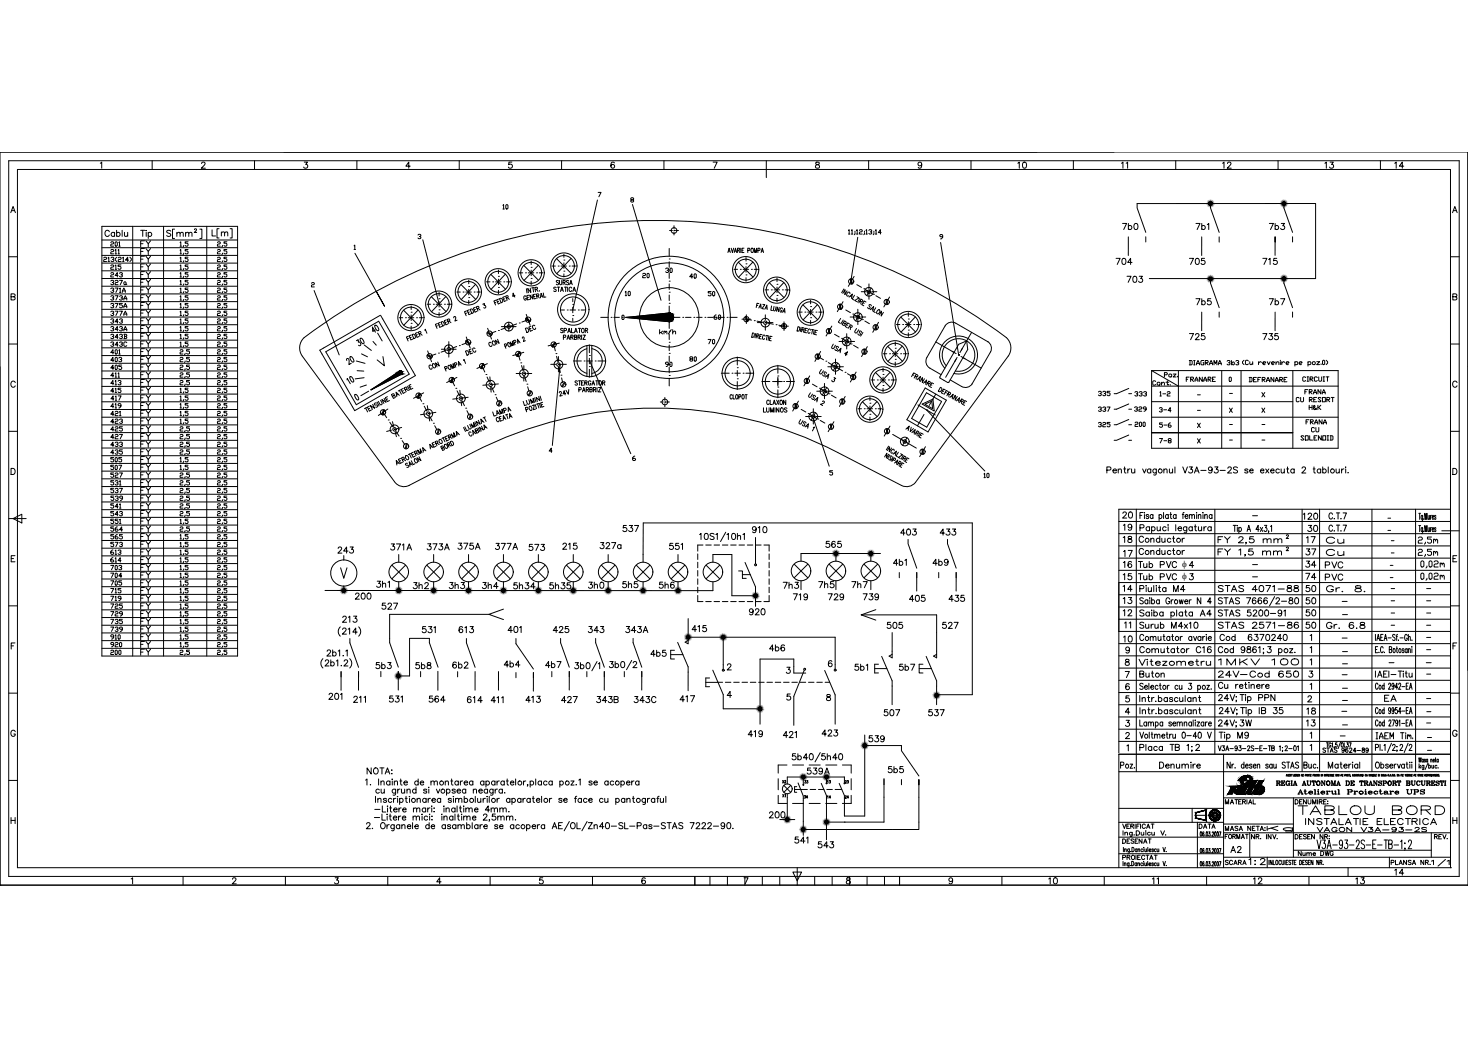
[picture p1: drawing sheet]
<svg xmlns="http://www.w3.org/2000/svg" width="841mm" height="594mm" viewBox="0 0 841 594" stroke-linecap="round" stroke-linejoin="round" font-family="sans-serif">
<defs><g id="words">
<g font-size="9.3">
<text x="94" y="138">S[mm ]</text>
<text x="120" y="138">L[m]</text>
<text x="697" y="348">STAS 7666/2-80</text>
<text x="348" y="385">3b0/2</text>
<text x="453" y="438">5b40/5h40</text>
</g>
<text font-size="8.8" x="743" y="468">TABLOU BORD</text>
<g font-size="8.4">
<text x="652" y="355">Saiba plata A4</text>
<text x="697" y="376">Cod 9861;3 poz.</text>
</g>
<g font-size="7.9">
<text x="203" y="199">30</text>
<text x="204" y="210" transform="rotate(-90 204 210)">20</text>
<text x="697" y="313">FY 2,5 mm</text>
<text x="697" y="320">FY 1,5 mm</text>
<text x="811" y="320">2,5m</text>
<text x="813" y="327">0,02m</text>
<text x="813" y="334">0,02m</text>
<text x="652" y="432">Placa TB 1;2</text>
<text x="213" y="472">-Litere mici: inaltime 2,5mm.</text>
</g>
<g font-size="7.5">
<text x="218" y="192" transform="rotate(-90 218 192)">40</text>
<text x="204" y="221" transform="rotate(-90 204 221)">10</text>
<text x="811" y="313">2,5m</text>
<text x="697" y="418">24V;3W</text>
<text x="819" y="497">1/1</text>
</g>
<g font-size="7.1">
<text x="582" y="98">10</text>
<text x="641" y="98">11</text>
<text x="699" y="98">12</text>
<text x="758" y="98">13</text>
<text x="798" y="98">14</text>
<text x="59" y="137">Cablu</text>
<text x="642" y="133">7b0</text>
<text x="684" y="133">7b1</text>
<text x="726" y="133">7b3</text>
<text x="79" y="147">FY</text>
<text x="79" y="152">FY</text>
<text x="638" y="153">704</text>
<text x="680" y="153">705</text>
<text x="722" y="153">715</text>
<text x="79" y="161">FY</text>
<text x="79" y="165">FY</text>
<text x="645" y="163">703</text>
<text x="79" y="169">FY</text>
<text x="79" y="178">FY</text>
<text x="79" y="182">FY</text>
<text x="79" y="187">FY</text>
<text x="79" y="196">FY</text>
<text x="680" y="196">725</text>
<text x="722" y="196">735</text>
<text x="79" y="200">FY</text>
<text x="79" y="205">FY</text>
<text x="79" y="213">FY</text>
<text x="79" y="218">FY</text>
<text x="79" y="222">FY</text>
<text x="79" y="231">FY</text>
<text x="79" y="235">FY</text>
<text x="79" y="244">FY</text>
<text x="79" y="253">FY</text>
<text x="79" y="262">FY</text>
<text x="79" y="266">FY</text>
<text x="79" y="271">FY</text>
<text x="79" y="279">FY</text>
<text x="79" y="288">FY</text>
<text x="79" y="293">FY</text>
<text x="79" y="297">FY</text>
<text x="642" y="298">20</text>
<text x="745" y="299">120</text>
<text x="79" y="302">FY</text>
<text x="356" y="306">537</text>
<text x="642" y="305">19</text>
<text x="748" y="306">30</text>
<text x="79" y="310">FY</text>
<text x="430" y="307">910</text>
<text x="651" y="312">Conductor</text>
<text x="223" y="316">371A</text>
<text x="283" y="316">377A</text>
<text x="343" y="316">327a</text>
<text x="382" y="316">551</text>
<text x="747" y="312">17</text>
<text x="758" y="313">Cu</text>
<text x="192" y="318">243</text>
<text x="642" y="320">17</text>
<text x="651" y="319">Conductor</text>
<text x="747" y="319">37</text>
<text x="758" y="320">Cu</text>
<text x="511" y="325">4b1</text>
<text x="533" y="325">4b9</text>
<text x="642" y="326">16</text>
<text x="651" y="326">Tub PVC 4</text>
<text x="747" y="326">34</text>
<text x="758" y="327">PVC</text>
<text x="642" y="333">15</text>
<text x="651" y="333">Tub PVC 3</text>
<text x="747" y="333">74</text>
<text x="758" y="334">PVC</text>
<text x="214" y="338">3h1</text>
<text x="256" y="338">3h3</text>
<text x="275" y="338">3h4</text>
<text x="293" y="339">5h34</text>
<text x="314" y="339">5h35</text>
<text x="336" y="338">3h0</text>
<text x="356" y="338">5h5</text>
<text x="376" y="338">5h6</text>
<text x="447" y="338">7h3</text>
<text x="468" y="338">7h5</text>
<text x="487" y="338">7h7</text>
<text x="642" y="340">14</text>
<text x="652" y="340">Piulita M4</text>
<text x="697" y="340">STAS 4071-88</text>
<text x="747" y="340">50</text>
<text x="759" y="340">Gr. 8.</text>
<text x="453" y="345">719</text>
<text x="473" y="345">729</text>
<text x="493" y="345">739</text>
<text x="520" y="346">405</text>
<text x="543" y="346">435</text>
<text x="642" y="347">13</text>
<text x="652" y="347">Saiba Grower N 4</text>
<text x="747" y="347">50</text>
<text x="79" y="350">FY</text>
<text x="218" y="350">527</text>
<text x="428" y="353">920</text>
<text x="79" y="359">FY</text>
<text x="79" y="355">FY</text>
<text x="195" y="358">213</text>
<text x="642" y="354">12</text>
<text x="697" y="354">STAS 5200-91</text>
<text x="747" y="354">50</text>
<text x="241" y="364">531</text>
<text x="262" y="364">613</text>
<text x="290" y="364">401</text>
<text x="316" y="364">425</text>
<text x="336" y="364">343</text>
<text x="357" y="364">343A</text>
<text x="395" y="363">415</text>
<text x="507" y="361">505</text>
<text x="539" y="361">527</text>
<text x="643" y="361">11</text>
<text x="652" y="361">Surub M4x10</text>
<text x="697" y="361">STAS 2571-86</text>
<text x="747" y="361">50</text>
<text x="759" y="361">Gr. 6.8</text>
<text x="79" y="368">FY</text>
<text x="642" y="369">10</text>
<text x="652" y="368">Comutator avarie</text>
<text x="698" y="368">Cod 6370240</text>
<text x="79" y="372">FY</text>
<text x="79" y="377">FY</text>
<text x="186" y="377">2b1.1</text>
<text x="371" y="377">4b5</text>
<text x="440" y="374">4b6</text>
<text x="288" y="383">4b4</text>
<text x="312" y="384">4b7</text>
<text x="651" y="382">Vitezometru</text>
<text x="697" y="382">1MKV 100</text>
<text x="214" y="384">5b3</text>
<text x="489" y="385">5b1</text>
<text x="514" y="385">5b7</text>
<text x="652" y="389">Buton</text>
<text x="697" y="389">24V-Cod 650</text>
<text x="787" y="389">IAEI-Titu</text>
<text x="187" y="402">201</text>
<text x="201" y="404">211</text>
<text x="222" y="404">531</text>
<text x="244" y="404">564</text>
<text x="267" y="404">614</text>
<text x="280" y="404">411</text>
<text x="300" y="404">413</text>
<text x="388" y="403">417</text>
<text x="652" y="403">Intr.basculant</text>
<text x="792" y="403">EA</text>
<text x="505" y="411">507</text>
<text x="531" y="411">537</text>
<text x="652" y="410">Intr.basculant</text>
<text x="748" y="410">18</text>
<text x="747" y="417">13</text>
<text x="428" y="423">419</text>
<text x="448" y="424">421</text>
<text x="470" y="423">423</text>
<text x="652" y="424">Voltmetru 0-40 V</text>
<text x="787" y="424">IAEM Tim.</text>
<text x="496" y="426">539</text>
<text x="508" y="444">5b5</text>
<text x="641" y="441">Poz.</text>
<text x="663" y="441">Denumire</text>
<text x="746" y="441">Buc.</text>
<text x="209" y="444">NOTA:</text>
<text x="461" y="445">539A</text>
<text x="213" y="466">-Litere mari: inaltime 4mm.</text>
<text x="440" y="470">200</text>
<text x="747" y="474">INSTALATIE ELECTRICA</text>
<text x="725" y="478">Kg</text>
<text x="454" y="484">541</text>
<text x="467" y="487">543</text>
<text x="704" y="490">A2</text>
<text x="714" y="497">1:2</text>
<text x="798" y="503">14</text>
<text x="600" y="508">10</text>
<text x="659" y="508">11</text>
<text x="717" y="508">12</text>
<text x="775" y="508">13</text>
</g>
<g font-size="6.6">
<text x="79" y="143">FY</text>
<text x="123" y="178">2,5</text>
<text x="684" y="176">7b5</text>
<text x="726" y="176">7b7</text>
<text x="123" y="187">2,5</text>
<text x="123" y="196">2,5</text>
<text x="102" y="205">2,5</text>
<text x="123" y="205">2,5</text>
<text x="102" y="213">2,5</text>
<text x="123" y="213">2,5</text>
<text x="102" y="222">2,5</text>
<text x="123" y="222">2,5</text>
<text x="123" y="231">2,5</text>
<text x="123" y="240">2,5</text>
<text x="102" y="249">2,5</text>
<text x="123" y="249">2,5</text>
<text x="102" y="258">2,5</text>
<text x="123" y="258">2,5</text>
<text x="123" y="266">2,5</text>
<text x="515" y="308">403</text>
<text x="537" y="308">433</text>
<text x="642" y="312">18</text>
<text x="79" y="315">FY</text>
<text x="243" y="316">373A</text>
<text x="261" y="316">375A</text>
<text x="302" y="316">573</text>
<text x="321" y="316">215</text>
<text x="472" y="315">565</text>
<text x="79" y="323">FY</text>
<text x="79" y="332">FY</text>
<text x="79" y="341">FY</text>
<text x="236" y="338">3h2</text>
<text x="202" y="344">200</text>
<text x="123" y="359">2,5</text>
<text x="123" y="368">2,5</text>
<text x="102" y="377">2,5</text>
<text x="123" y="377">2,5</text>
<text x="652" y="375">Comutator C16</text>
<text x="258" y="384">6b2</text>
<text x="237" y="384">5b8</text>
<text x="697" y="395">Cu retinere</text>
<text x="321" y="404">427</text>
<text x="340" y="404">343B</text>
<text x="362" y="404">343C</text>
</g>
<g font-size="6.2">
<text x="102" y="143">1,5</text>
<text x="123" y="143">2,5</text>
<text x="102" y="147">1,5</text>
<text x="123" y="147">2,5</text>
<text x="102" y="156">1,5</text>
<text x="102" y="151">1,5</text>
<text x="123" y="156">2,5</text>
<text x="123" y="151">2,5</text>
<text x="102" y="160">1,5</text>
<text x="123" y="160">2,5</text>
<text x="102" y="165">1,5</text>
<text x="123" y="165">2,5</text>
<text x="102" y="169">1,5</text>
<text x="102" y="174">1,5</text>
<text x="123" y="169">2,5</text>
<text x="123" y="174">2,5</text>
<text x="102" y="182">1,5</text>
<text x="123" y="182">2,5</text>
<text x="102" y="191">1,5</text>
<text x="123" y="191">2,5</text>
<text x="102" y="200">1,5</text>
<text x="123" y="200">2,5</text>
<text x="102" y="209">2,5</text>
<text x="123" y="209">2,5</text>
<text x="102" y="218">2,5</text>
<text x="123" y="218">2,5</text>
<text x="102" y="226">1,5</text>
<text x="123" y="226">2,5</text>
<text x="663" y="228">1-2</text>
<text x="62" y="240">421</text>
<text x="102" y="235">1,5</text>
<text x="123" y="235">2,5</text>
<text x="628" y="237">337</text>
<text x="663" y="237">3-4</text>
<text x="102" y="244">1,5</text>
<text x="123" y="244">2,5</text>
<text x="628" y="246">325</text>
<text x="62" y="248">425</text>
<text x="62" y="257">433</text>
<text x="102" y="253">2,5</text>
<text x="123" y="253">2,5</text>
<text x="102" y="262">2,5</text>
<text x="123" y="262">2,5</text>
<text x="62" y="266">505</text>
<text x="102" y="271">1,5</text>
<text x="102" y="275">2,5</text>
<text x="123" y="275">2,5</text>
<text x="123" y="271">2,5</text>
<text x="102" y="279">2,5</text>
<text x="123" y="279">2,5</text>
<text x="102" y="284">2,5</text>
<text x="123" y="284">2,5</text>
<text x="102" y="288">2,5</text>
<text x="102" y="293">2,5</text>
<text x="123" y="293">2,5</text>
<text x="123" y="288">2,5</text>
<text x="102" y="297">2,5</text>
<text x="123" y="297">2,5</text>
<text x="102" y="302">1,5</text>
<text x="102" y="306">2,5</text>
<text x="123" y="306">2,5</text>
<text x="123" y="302">2,5</text>
<text x="102" y="310">1,5</text>
<text x="123" y="310">2,5</text>
<text x="102" y="315">1,5</text>
<text x="123" y="315">2,5</text>
<text x="102" y="319">1,5</text>
<text x="102" y="323">1,5</text>
<text x="123" y="323">2,5</text>
<text x="123" y="319">2,5</text>
<text x="102" y="328">1,5</text>
<text x="123" y="328">2,5</text>
<text x="102" y="332">1,5</text>
<text x="123" y="332">2,5</text>
<text x="102" y="341">1,5</text>
<text x="102" y="337">1,5</text>
<text x="123" y="341">2,5</text>
<text x="123" y="337">2,5</text>
<text x="102" y="346">1,5</text>
<text x="123" y="346">2,5</text>
<text x="102" y="350">1,5</text>
<text x="123" y="350">2,5</text>
<text x="102" y="355">1,5</text>
<text x="123" y="355">2,5</text>
<text x="102" y="363">1,5</text>
<text x="123" y="363">2,5</text>
<text x="102" y="372">1,5</text>
<text x="123" y="372">2,5</text>
</g>
<g font-size="5.7">
<text x="287" y="121">10</text>
<text x="62" y="142">201</text>
<text x="62" y="147">211</text>
<text x="58" y="151">213(214)</text>
<text x="62" y="156">215</text>
<text x="62" y="160">243</text>
<text x="367" y="160">20</text>
<text x="380" y="157">30</text>
<text x="394" y="161">40</text>
<text x="62" y="164">327a</text>
<text x="317" y="164">SURSA</text>
<text x="62" y="169">371A</text>
<text x="62" y="173">373A</text>
<text x="316" y="168">STATICA</text>
<text x="357" y="171">10</text>
<text x="405" y="171">50</text>
<text x="62" y="177">375A</text>
<text x="62" y="182">377A</text>
<text x="408" y="184">60</text>
<text x="62" y="186">343</text>
<text x="62" y="191">343A</text>
<text x="320" y="192">SPALATOR</text>
<text x="62" y="195">343B</text>
<text x="321" y="196">PARBRIZ</text>
<text x="377" y="193">km/h</text>
<text x="62" y="204">401</text>
<text x="62" y="200">343C</text>
<text x="404" y="198">70</text>
<text x="62" y="208">403</text>
<text x="394" y="208">80</text>
<text x="62" y="213">405</text>
<text x="380" y="211">90</text>
<text x="680" y="210">DIAGRAMA 3b3</text>
<text x="62" y="217">411</text>
<text x="62" y="222">413</text>
<text x="328" y="222">STERGATOR</text>
<text x="659" y="222">Cont.</text>
<text x="666" y="217">Poz.</text>
<text x="678" y="220">FRANARE</text>
<text x="714" y="220">DEFRANARE</text>
<text x="745" y="220">CIRCUIT</text>
<text x="62" y="226">415</text>
<text x="331" y="226">PARBRIZ</text>
<text x="628" y="228">335</text>
<text x="746" y="227">FRANA</text>
<text x="62" y="230">417</text>
<text x="438" y="233">CLAXON</text>
<text x="649" y="228">333</text>
<text x="742" y="231">CU RESORT</text>
<text x="62" y="235">419</text>
<text x="436" y="237">LUMINOS</text>
<text x="649" y="237">329</text>
<text x="749" y="236">H&amp;K</text>
<text x="62" y="244">423</text>
<text x="649" y="246">200</text>
<text x="663" y="246">5-6</text>
<text x="747" y="244">FRANA</text>
<text x="750" y="249">CU</text>
<text x="62" y="253">427</text>
<text x="663" y="255">7-8</text>
<text x="744" y="253">SOLENOID</text>
<text x="62" y="261">435</text>
<text x="62" y="275">527</text>
<text x="62" y="270">507</text>
<text x="562" y="275">10</text>
<text x="62" y="279">531</text>
<text x="62" y="284">537</text>
<text x="62" y="288">539</text>
<text x="62" y="292">541</text>
<text x="62" y="297">543</text>
<text x="62" y="301">551</text>
<text x="62" y="306">564</text>
<text x="62" y="310">565</text>
<text x="62" y="314">573</text>
<text x="62" y="323">614</text>
<text x="62" y="319">613</text>
<text x="62" y="328">703</text>
<text x="62" y="332">704</text>
<text x="62" y="337">705</text>
<text x="62" y="341">715</text>
<text x="62" y="345">719</text>
<text x="62" y="350">725</text>
<text x="62" y="358">735</text>
<text x="62" y="354">729</text>
<text x="62" y="363">739</text>
<text x="62" y="372">920</text>
<text x="62" y="367">910</text>
<text x="62" y="376">200</text>
<text x="757" y="432">STAS 9624-89</text>
<text x="730" y="451">REGIA AUTONOMA DE TRANSPORT BUCURESTI</text>
<text x="701" y="462">MATERIAL</text>
<text x="741" y="462">DENUMIRE:</text>
<text x="742" y="456">Atelierul Proiectare UPS</text>
<text x="642" y="476">VERIFICAT</text>
<text x="686" y="476">DATA</text>
<text x="701" y="477">MASA NETA:</text>
<text x="754" y="478">VAGON V3A-93-2S</text>
<text x="642" y="484">DESENAT</text>
<text x="701" y="482">FORMAT</text>
<text x="716" y="482">NR. INV.</text>
<text x="741" y="482">DESEN NR:</text>
<text x="821" y="482">REV.</text>
<text x="743" y="491">Nume DWG</text>
<text x="642" y="494">PROIECTAT</text>
<text x="701" y="497">SCARA</text>
<text x="796" y="497">PLANSA NR.</text>
</g>
<g font-size="5.2">
<text x="677" y="325">f</text>
<text x="677" y="332">f</text>
</g>
<text font-size="4.9" x="459" y="459">34</text>
<g font-size="4.4">
<text x="447" y="450">X2</text>
<text x="460" y="450">33</text>
<text x="473" y="450">13</text>
<text x="483" y="450">23</text>
<text x="451" y="458" transform="rotate(-90 451 458)">X1</text>
<text x="473" y="459">14</text>
<text x="483" y="459">24</text>
</g>
<g font-size="2.6">
<text x="685" y="228">-</text>
<text x="703" y="226">-</text>
<text x="685" y="236">-</text>
<text x="703" y="244">-</text>
<text x="722" y="244">-</text>
<text x="703" y="253">-</text>
<text x="722" y="253">-</text>
<text x="716" y="297">-</text>
<text x="794" y="298">-</text>
<text x="794" y="305">-</text>
<text x="796" y="311">-</text>
<text x="796" y="318">-</text>
<text x="716" y="325">-</text>
<text x="795" y="325">-</text>
<text x="716" y="332">-</text>
<text x="795" y="332">-</text>
<text x="796" y="338">-</text>
<text x="816" y="338">-</text>
<text x="768" y="346">-</text>
<text x="796" y="345">-</text>
<text x="816" y="345">-</text>
<text x="768" y="353">-</text>
<text x="796" y="352">-</text>
<text x="816" y="352">-</text>
<text x="796" y="359">-</text>
<text x="816" y="359">-</text>
<text x="768" y="367">-</text>
<text x="816" y="367">-</text>
<text x="768" y="375">-</text>
<text x="816" y="374">-</text>
<text x="768" y="381">-</text>
<text x="794" y="381">-</text>
<text x="816" y="381">-</text>
<text x="768" y="388">-</text>
<text x="816" y="387">-</text>
<text x="768" y="395">-</text>
<text x="816" y="401">-</text>
<text x="768" y="403">-</text>
<text x="768" y="409">-</text>
<text x="816" y="409">-</text>
<text x="768" y="417">-</text>
<text x="816" y="416">-</text>
<text x="767" y="423">-</text>
<text x="817" y="424">-</text>
<text x="817" y="431">-</text>
</g>
</g></defs>
<!-- layer: 0 -->
<g fill="none" stroke="#000" stroke-width=".57">
<path d="M5 92h831v410h-831zM10 97h821v400h-821zM57 94l1-1v3M87 92v5M115 94l1-1 1 1-2 2h3M146 92v5M174 93h2l-1 1a1.2 1.2 0 0 1 1 2 1.2 1.2 0 0 1-2 0M204 92v5M235 95h-2l1-2v3M263 92v5M293 93h-1l-1 1a1.2 1.2 0 0 1 2 0 1.2 1.2 0 0 1 0 2 1.2 1.2 0 0 1-2 0M322 92v5"/>
<path d="M352 93a1.5 1.5 0 0 0-2 2 1.5 1.5 0 0 0 2 1 1.1 1.1 0 0 0-1-2 1.1 1.1 0 0 0-1 1M380 92v5M409 93h2l-2 3M439 92v10M467 93v1l2 1a1.2 1.2 0 0 1-1 1 1.2 1.2 0 0 1-1-1l2-1v-1zM498 92v5M528 94a1.1 1.1 0 0 1-1 1 1.1 1.1 0 0 1-1-2 1.1 1.1 0 0 1 2 0v3h-2M556 92v5M615 92v5M674 92v5M732 92v5M791 92v5"/>
<path d="M342 115l-14 63M343 110h1l-1 3M362 115l-1-1 1-1 1 1v1h-2l1 1 1-1M362 117l17 55M6 122l1-4 2 4M7 121h1M58 130h78v246h-78zM58 137h78M76 130v246M94 130v246M118 130v246M239 135l1-1 1 1h-1"/>
<path d="M241 135v1v1l-2-1M242 137l10 37M486 132v2M486 134h1M488 132v2M488 134h1M490 133l-1 1M490 132v1M491 132v2M491 134h1M491 136l-4 25M492 132h1h1v1h-2v1h2"/>
<path d="M495 133v1M495 132v1M496 132v2M496 134h1M498 132h1v1M499 133v1h-1M501 133l-1 1M501 132v1M502 132v2M502 134h.1M505 133h-2l1-1v2M539 139l10 64"/>
<path d="M540 136h-1l-1-1 1-1 1 1v1l-1 1M832 122l1-4 2 4M833 121h1M5 147h5M58 160h78M58 155h78M58 151h78M58 142h78M58 146h78M203 141v-1v3M203 143h1M203 145l17 30-4-8"/>
<path d="M487 160l1 3M831 147h5M6 170h2v-1l-2-1v4h2l1-1-1-1M58 177h78M58 164h78M58 168h78M58 173h78M103 174h1v2M108 174h-2v1h2l-1 1h-1M178 162h1h1v1l-2 1h2M180 166l14 37M383 179l-24 3 24 2"/>
<path d="M383 179v5M383 179a2.5 2.5 0 0 1 3 3 2.5 2.5 0 0 1-3 2M481 174v3M482 177l-1-3 1 3M488 163v-3v3M493 179l-3 5M496 166l4 2M499 165l-2 4M508 172v2M508 172l1 2M832 170h2v-1l-2-1v4h2l1-1-1-1M5 197h5"/>
<path d="M58 182h78M58 186h78M58 190h78M58 195h78M58 199h78M103 183h1v2M103 192l1-1v3M108 183h-2l2 1-1 1h-1M108 191h-2v1l2 1-1 1h-1M209 198l4 3M214 196l2 2M216 191l3 4"/>
<path d="M218 181l20 34-35 20-20-34 35-20M257 198v5M267 195l2 2-2-2M267 195l2 2M279 191l3 1M279 190l3 2M289 187h5M291 185v5M301 182l2 2-2-2M302 182l2 2M317 199l1-3-1 3M318 196l-2 2"/>
<path d="M336 200a7 7 0 0 0-5 7 7 7 0 0 0 5 7M336 198v18M339 198v18M339 200a7 7 0 0 1 6 7 7 7 0 0 1-6 7M357 181h1l-1 2h-1zM366 181a17 17 0 0 1 26-14 17 17 0 0 1 0 29 17 17 0 0 1-26-13M381 182h5M425 183h5M427 181l1 3M428 180v5M428 184v-3v3M447 187h5"/>
<path d="M449 185v3M449 184v5M449 185l1 3M474 188l1 3M475 191v-3v3M483 194l4 3M486 193l-2 5M489 180l5 3M495 200l1 3M501 186l1 3M502 186v3M549 197l5-2v5l-10 19h-1l-4-2-1-1z"/>
<path d="M566 196a4 4 0 0 1 1 6M566 196l-18-11a4 4 0 0 0-7 2l-10 18a4 4 0 0 0 2 6l6 4M831 197h5M9 219a1.3 1.3 0 0 0-2-1 1.3 1.3 0 0 0-1 2v1a1.3 1.3 0 0 0 1 1 1.3 1.3 0 0 0 2-1M58 213h78M58 217h78M58 208h78M58 204h78M187 202l30-18 17 30-30 18zM204 207l5 1M205 212l3 1M207 203l4 1"/>
<path d="M209 216l-6 1M219 204l1 6-4-4M229 212l1 3M229 214h-1M245 204l2 1M245 203l2 2M258 219l2-3-2 3M259 216l-1 3M276 211l1-2-1 2M277 208l-2 3M296 204l2-2-2 2M297 201l-1 3"/>
<path d="M321 209l-5 46M323 219l-1 2M324 219l-2 3M338 207l23 53M462 217v3M463 220l-1-3 1 3M468 203l1 3M469 206l-1-3 1 3M476 209l5 2M480 208l-3 4M488 215l1 2M489 215v2"/>
<path d="M495 200v3M544 218l7 3a4 4 0 0 0 6-1M568 202l-11 18M835 219a1.3 1.3 0 0 0-2-1 1.3 1.3 0 0 0-1 2v1a1.3 1.3 0 0 0 1 1 1.3 1.3 0 0 0 2-1M841 210h.1M58 230h78M58 226h78M58 221h78M58 239h78M58 235h78M103 227h1v2M103 236h1v2"/>
<path d="M108 227h-2v1h2l-1 1h-1M108 236h-2l2 1-1 1h-1M210 221l-4 1M211 224l-4 3M212 223l17-10a1 1 0 0 1 1 0 1 1 0 0 1 0 1zM219 238l1-3-1 3M220 235l-1 3M240 228l1-3-1 3M240 225l-1 3M270 237l-1 3M286 230l-1 2M287 230l-1 3"/>
<path d="M304 224l-1 2M305 224l-2 3M455 231l1 3M456 234v-3v3M464 237l4 3M466 240l9 27M467 236l-2 5M470 223l5 2M474 222l-3 4M482 229l1 2M483 229v2M526 232l10 6"/>
<path d="M530 222l12 7-10 18-12-7zM531 225l8 5-8 15-9-5zM531 235l33 35M5 247h5M58 243h78M58 248h78M58 252h78M58 257h78M233 254l-1 3M233 254v3M251 246l-1 3M252 246l-1 3"/>
<path d="M316 258h-1l1-1v2M476 243v3M476 243l1 3M508 246v2M509 248l-1-2 1 2M516 252l5 2M520 251l-3 4M528 257l1 3M529 257v3M831 247h5M6 268h1a1.9 1.9 0 0 1 2 2 1.9 1.9 0 0 1-2 2h-1zM58 274h78"/>
<path d="M58 279h78M58 270h78M58 265h78M58 261h78M103 263l1-1v3M108 262h-2v1h2l-1 2-1-1M364 261l-2 1v1l1 1 1-1h-2M477 270h-2l2 1v1h-2M832 268h1a1.9 1.9 0 0 1 2 2 1.9 1.9 0 0 1-2 2h-1zM5 297h10M7 297l5-2v5zM58 292h78"/>
<path d="M58 288h78M58 283h78M58 296h78M641 299h190M651 292v140M696 292v140M746 292v140M756 292v140M786 292v140M811 292v140M831 292h-190v139M9 318h-3v4h3"/>
<path d="M58 301h78M58 305h78M58 314h78M58 310h78M58 318h78M368 318l1-18h188v98h-20M400 317v3M403 312h-3v4M404 312h3M408 318h11v23h14M409 312h3M414 312h3"/>
<path d="M419 312h3M423 312h4M428 312h3M433 308v15M433 312h3M438 312h3v4M441 317v3M504 317h-45M641 320h190M641 313h190M641 306h190M826 304h10"/>
<path d="M835 318h-3v4h3M6 320h2M58 323h78M58 327h78M58 332h78M58 336h78M186 338h11M400 322v3M400 327v3M400 332v3M400 336v4M423 327h2v4h3"/>
<path d="M425 329h5M427 322l6 14v3M441 322v3M441 327v3M441 332v3M441 336v4M641 327h190M641 334h190M832 320h2M5 347h5M58 354h78M58 358h78"/>
<path d="M58 349h78M58 345h78M58 341h78M103 355h1v2M108 355h-2v1h2l-1 1h-1M280 352h-57v14M288 349l-8 3 8 3M400 341v4h3M404 345h3M409 345h3M414 345h3M419 345h3"/>
<path d="M423 345h4M428 345h3M433 345h3M441 341v4h-3M493 352h44v10M502 349l-9 3 9 3M641 355h190M641 348h190M641 341h190M831 347h5M6 370h2M9 368h-3v4"/>
<path d="M58 371h78M58 367h78M58 363h78M103 364h1v2M108 364h-2l2 1-1 1h-1M641 362h190M641 369h190M641 376h190M832 370h2M835 368h-3v4M5 397h5M411 391h3"/>
<path d="M416 391h3M420 391h4M425 391h3M430 391h3M435 391h3M439 391h4M444 391h3M449 391h3M454 391h3M458 391h4M463 391h3M468 391h3"/>
<path d="M473 391h2M641 397h190M641 390h190M641 383h190M831 397h5M9 419a1.3 1.3 0 0 0-2-1 1.3 1.3 0 0 0-1 2v1a1.3 1.3 0 0 0 1 1 1.3 1.3 0 0 0 2-1h-1M641 418h190M641 411h190M641 404h190M835 419a1.3 1.3 0 0 0-2-1 1.3 1.3 0 0 0-1 2v1a1.3 1.3 0 0 0 1 1 1.3 1.3 0 0 0 2-1h-1M451 438h-5v5M483 438h5v5"/>
<path d="M641 425h190M651 432v10M701 432v65M746 432v10M756 432v10M786 432v10M811 432v10M831 432h-190v10M5 447h5M446 456v4h5M446 446v6M459 452h4"/>
<path d="M464 452h3M469 452h3M474 452h3M478 452h4M488 456v4h-5M488 446v6M701 457h130M704 450h4M708 451l-2 4h-3l2-3M709 447h2M710 453l1-1h-2a1.3 1.3 0 0 0-1 2 1.3 1.3 0 0 0 1 1h2h-1M710 446h.1"/>
<path d="M711 446v3l2 1M712 447v2M712 449h.1M712 449h1M713 445h-1M713 445l2-1 2 1v2v1M713 449h.1M713 446v1h1M713 450h-1v1l-1 3 3 1-1-1 1-2M714 449h-1M714 447h.1M714 449h.1"/>
<path d="M714 446v1M714 446h.1M714 448v1M714 448h.1M715 448h-1M715 448h.1M715 445l-1 1M715 447v1M715 447h1v1M715 447h.1M715 445h.1M715 445h1"/>
<path d="M716 445h.1M716 445v1v1M717 450h-3M718 447h1M718 449l2-2-1 3h1v1h-2l-1 3v1l-3-1 2-3h-2M719 448h.1M721 447h3l-4 7 1 1h-2l-1-1 1-3h1zM722 450a2.2 2.2 0 0 1 2 3 2.2 2.2 0 0 1-2 2h-1M722 451l-1 3v1M737 445v-1v1M737 444h.1M738 444h.1"/>
<path d="M738 444h1M739 444h-1v1M740 444h-1h1h-1M740 444h.1M740 444v1M741 457v34M741 444h1l-1 1zM742 444h.1M742 444v1M743 444h.1M743 444h1M744 444h-1v1"/>
<path d="M745 444v1l-1-1v1M746 444h.1M746 444h1M747 444h-1v1M748 444v1M749 445l1-1v1M749 444h1M750 444v1M751 444h.1M751 444v1M752 444h.1M753 444h-1v1"/>
<path d="M754 444v1M756 444h-1h1h-1M756 444v1M757 444v1M758 444v1l-1-1v1M759 444v1M759 444v1v-1v1M760 444h.1M760 444v1M760 444h1h-1v1M761 444v1M761 444h.1"/>
<path d="M762 444h-1v1M762 444v1v-1M763 444v1M763 445v-1v1l1-1v1M764 444h.1M764 444v1M766 444h-1h1h-1M766 445v-1l1 1M766 444h.1M767 444v1v-1M768 444h1h-1v1M769 444h.1"/>
<path d="M769 444v1M770 444h1h-1v1M771 445v-1l1 1M771 444h1M772 444v1M773 444h.1M773 444v1M774 445h.1M775 445v-1v1M775 444h.1M776 444v1v-1M776 444v1"/>
<path d="M777 444v1v-1M777 444l1 1v-1M778 444h1h-1v1M778 444l1 1M779 445v-1l1 1M779 444h.1M780 444v1v-1v1M781 444v1zM783 444h-1h1M783 445v-1v1M783 444h.1M785 444v1l-1-1v1"/>
<path d="M785 444v1l1-1M786 445v-1v1l1-1v1M787 444h.1M787 444v1M788 444v1M788 444h.1M789 444h-1v1M790 444h.1M790 444v1M792 444h-1h1h-1M792 444v1M793 444h-1l1 1v-1"/>
<path d="M793 444v1M794 445v-1v1M794 444h.1M795 444h1h-1v1M795 444l1 1M796 445h.1M796 445l1-1v1M796 444h1M797 445h.1M797 444h1M798 444v1M798 445h.1"/>
<path d="M799 444v1v-1M799 445h.1M801 444h-1h1h-1M801 445v-1l1 1M801 444h1M803 444h.1M803 444v1M804 444h.1M804 444v1M805 444v1l1-1v1M806 444v1M807 444v1"/>
<path d="M807 444v1v-1M808 444v1M808 444v1l1-1M809 444h.1M810 444h1h-1v1M811 444h.1M811 444v1M813 444h1h-1v1M813 444l1 1M814 444v1M815 444h-1h1M815 444h.1"/>
<path d="M815 444v1M816 444h1h-1v1M817 444v1M817 444h.1M818 444h-1v1M818 444v1M819 444v1M820 444h1l-1 1zM821 444v1v-1M822 444h.1M822 444h1M823 444h-1v1"/>
<path d="M823 444h1h-1v1M823 444l1 1M824 444h.1M824 444v1M825 445h.1M831 442h-190v55M831 447h5M6 468v4M6 470h3M9 468v4M454 460h6M464 460h6"/>
<path d="M473 460h6M641 463h60M641 480h60M641 471h60M643 476v2M644 477h2v1M644 477v1M649 477v2h-2M649 477a1 1 0 0 0-2 0 .9 .9 0 0 0 0 1 1 1 0 0 0 2 0M651 476h1a1.3 1.3 0 0 1 1 1 1.3 1.3 0 0 1-1 1h-1zM654 477v1h1M655 477v1"/>
<path d="M656 477v1M659 477a.9 .9 0 0 0-1 0 .9 .9 0 0 0 0 1 .9 .9 0 0 0 1 0M660 477v1h1M661 477v1M665 476l1 2 1-2M668 478h.1M683 463v8M684 467h7M686 471v26M688 477a1.2 1.2 0 0 1 1 1 1.2 1.2 0 0 1-1 1zM690 477h-1v1v1h1v-1h-1M690 479h.1"/>
<path d="M691 477a1.2 1.2 0 0 1 1 1 1.2 1.2 0 0 1-1 1zM692 467h7M692 477h1v1v1h-1M694 479h.1M694 477h1l-1 2h1M696 477a1.2 1.2 0 0 1 1 1 1.2 1.2 0 0 1-1 1zM696 464v7M697 477a1.2 1.2 0 0 1 1 1 1.2 1.2 0 0 1-1 1zM699 477v2M701 477h130M701 472h40M716 477v14"/>
<path d="M820 477v14M832 470h3M832 468v4M835 468v4M454 500h5l-2 5zM457 497v10M641 489h60M643 493v3M644 485v3M644 495l1-1v2M644 494v2M644 487l1-1v2"/>
<path d="M644 486v2M647 494v3h-1M647 495v-1a.7 .7 0 0 0-1 1 .7 .7 0 0 0 1 1M647 486v3h-1M647 487v-1a.7 .7 0 0 0-1 1 .7 .7 0 0 0 1 1M648 496h.1M648 493a1.4 1.4 0 0 1 2 2 1.2 1.2 0 0 1-2 1zM648 485a1.4 1.4 0 0 1 2 2 1.2 1.2 0 0 1-2 1zM651 495v-1a.7 .7 0 0 0-1 1 .7 .7 0 0 0 1 1M651 494v2M651 487v-1a.7 .7 0 0 0-1 1 .7 .7 0 0 0 1 1M651 486v2"/>
<path d="M652 495l1-1v2M652 494v2M652 487l1-1v2M652 486v2M655 495l-1-1a.7 .7 0 0 0 0 1 .7 .7 0 0 0 1 1M655 487v-1a.7 .7 0 0 0-1 1 .7 .7 0 0 0 1 1M655 494v2M655 486v2M656 494v2l1-1M656 486v2l1-1M657 494v2M657 486v2"/>
<path d="M658 493v3M658 485v3M658 495h1v-1a.7 .7 0 0 0-1 1 .7 .7 0 0 0 1 1M658 487h1v-1a.7 .7 0 0 0-1 1 .7 .7 0 0 0 1 1M661 495h-1l1 1h-1M661 487l-1-1 1 2h-1M662 495v-1a.7 .7 0 0 0-1 1 .7 .7 0 0 0 1 1M662 487v-1a.7 .7 0 0 0-1 1 .7 .7 0 0 0 1 1M663 494v2l1-1M663 486v2l1-1M664 486v2M664 494v2"/>
<path d="M666 485l1 3 1-3M666 493l1 3 1-3M668 488h.1M668 496h.1M688 486a1.2 1.2 0 0 1 1 1 1.2 1.2 0 0 1-1 1zM688 494a1.2 1.2 0 0 1 1 1 1.2 1.2 0 0 1-1 1zM690 486h-1v1v1h1v-1l-1 1M690 494a1.2 1.2 0 0 0-1 1 1.2 1.2 0 0 0 1 1v-1h-1M690 488h.1M690 496h.1M691 486a1.2 1.2 0 0 1 1 1 1.2 1.2 0 0 1-1 1zM691 494a1.2 1.2 0 0 1 1 1 1.2 1.2 0 0 1-1 1z"/>
<path d="M692 486h1v1v1v1l-1-1M692 494h1v1v1h-1M694 488h.1M694 496h.1M694 487l1-1-1 3h1M694 494h1l-1 2h1M696 486a1.2 1.2 0 0 1 1 1 1.2 1.2 0 0 1-1 1zM696 494a1.2 1.2 0 0 1 1 1 1.2 1.2 0 0 1-1 1zM697 486a1.2 1.2 0 0 1 1 1 1.2 1.2 0 0 1-1 1zM697 494a1.2 1.2 0 0 1 1 1 1.2 1.2 0 0 1-1 1zM699 486v3M699 494v2"/>
<path d="M701 491h130M729 493v2l-1-2v2M729 493v2h1M731 493h1v1a.7 .7 0 0 1-1 1 .7 .7 0 0 1 0-1zM734 493a.7 .7 0 0 0-1 0 .7 .7 0 0 0 0 1 .7 .7 0 0 0 0 1 .7 .7 0 0 0 1 0M734 493l1 2v-2M736 493v2M737 494h.1M738 493h-1v2h1M740 493h-2l1 1a.6 .6 0 0 1 0 1 .6 .6 0 0 1-1 0M740 493h1M741 493v2"/>
<path d="M741 487h79M741 494h1M743 493h-2v2h2M745 493a1.3 1.3 0 0 1 1 1 1.3 1.3 0 0 1-1 1zM746 494h1M747 493h-1v2h1M749 493h-1l1 1a.6 .6 0 0 1 0 1 .6 .6 0 0 1-1 0M750 494h.1M751 493h-1v2h1M752 493v2l-1-2v2M755 481l1 5 1-5M756 493v2l-2-2v2"/>
<path d="M756 494h1v-1h-1v2M757 494v1M758 481h1l-1 2a1.5 1.5 0 0 1 1 2 1.5 1.5 0 0 1-1 1l-1-1M758 495h.1M760 486l1-5 2 5M761 485h1M764 484h2M769 483v1a1.3 1.3 0 0 1-2-1 1.4 1.4 0 0 1 2-2v4l-1 1h-1M770 481h2l-1 2a1.5 1.5 0 0 1 1 2 1.5 1.5 0 0 1-2 1v-1M772 497v5M773 484h3M777 482a1 1 0 0 1 2 0 1 1 0 0 1 0 1l-2 3h2"/>
<path d="M782 482a1.1 1.1 0 0 0-2 0 1.1 1.1 0 0 0 0 1l2 1v2h-1h-1M783 484h2M786 484h2M788 481h-2v5h2M789 484h3M793 481h2M794 481v5M796 484l1-1v-2h-1v5h1l1-1-1-1M799 484h2M802 482l1-1v5M805 483h.1M805 486v1"/>
<path d="M807 482a1 1 0 0 1 2 0 1 1 0 0 1 0 1l-2 3h2M0 507h.1M0 507v-420h841v420M0 507h841M75 504l1-1v3M105 502v5M133 504l1-1 1 1-2 2h2M164 502v5M192 503h2l-1 1a1.2 1.2 0 0 1 1 2 1.2 1.2 0 0 1-2 0M222 502v5M253 505h-3l2-2v3M281 502v5"/>
<path d="M311 503h-2v1a1.2 1.2 0 0 1 2 0 1.2 1.2 0 0 1 0 2 1.2 1.2 0 0 1-2 0M339 502v5M370 503a1.5 1.5 0 0 0-2 2 1.5 1.5 0 0 0 2 1 1.1 1.1 0 0 0-1-2 1.1 1.1 0 0 0-1 1M398 502v5M407 502v5M417 502v5M426 503h3l-2 3M427 502v5M437 502v5M447 502v5M467 502v5M477 502v5"/>
<path d="M485 503v1l2 1a1.2 1.2 0 0 1-1 1 1.2 1.2 0 0 1-1-1l2-1v-1zM487 502v5M497 502v5M507 502v5M515 502v5M546 504a1.1 1.1 0 0 1-2 1 1.1 1.1 0 0 1 0-2 1.1 1.1 0 0 1 2 0l-1 3h-1M574 502v5M633 502v5M691 502v5M750 502v5M841 507h.1"/>
<circle cx="304" cy="156" r="7"/>
<circle cx="323" cy="152" r="7"/>
<circle cx="427" cy="154" r="7"/>
<circle cx="251" cy="174" r="7"/>
<circle cx="268" cy="167" r="7"/>
<circle cx="285" cy="161" r="7"/>
<circle cx="328" cy="177" r="9"/>
<circle cx="445" cy="166" r="7"/>
<circle cx="464" cy="179" r="7"/>
<circle cx="481" cy="176" r="1.5"/>
<circle cx="488" cy="161" r="1.5"/>
<circle cx="498" cy="167" r="2.5"/>
<circle cx="498" cy="167" r="1"/>
<circle cx="508" cy="173" r="1.5"/>
<circle cx="235" cy="182" r="7"/>
<circle cx="268" cy="196" r="1.5"/>
<circle cx="280" cy="191" r="1.5"/>
<circle cx="291" cy="187" r="2.5"/>
<circle cx="291" cy="187" r="1"/>
<circle cx="303" cy="183" r="1.5"/>
<circle cx="317" cy="197" r="1.5"/>
<circle cx="383" cy="182" r="35"/>
<circle cx="383" cy="182" r="31"/>
<circle cx="428" cy="183" r="1.5"/>
<circle cx="438" cy="185" r="2.5"/>
<circle cx="438" cy="185" r="1"/>
<circle cx="449" cy="187" r="1.5"/>
<circle cx="475" cy="190" r="1.5"/>
<circle cx="485" cy="196" r="2.5"/>
<circle cx="485" cy="196" r="1"/>
<circle cx="491" cy="182" r="2.5"/>
<circle cx="491" cy="182" r="1"/>
<circle cx="502" cy="188" r="1.5"/>
<circle cx="520" cy="186" r="7"/>
<circle cx="246" cy="204" r="1.5"/>
<circle cx="257" cy="200" r="2.5"/>
<circle cx="257" cy="200" r="1"/>
<circle cx="259" cy="218" r="1.5"/>
<circle cx="276" cy="210" r="1.5"/>
<circle cx="297" cy="203" r="1.5"/>
<circle cx="300" cy="214" r="2.5"/>
<circle cx="300" cy="214" r="1"/>
<circle cx="320" cy="209" r="2.5"/>
<circle cx="320" cy="209" r="1"/>
<circle cx="338" cy="207" r="9"/>
<circle cx="423" cy="214" r="9"/>
<circle cx="446" cy="219" r="9"/>
<circle cx="462" cy="218" r="1.5"/>
<circle cx="468" cy="204" r="1.5"/>
<circle cx="479" cy="210" r="2.5"/>
<circle cx="479" cy="210" r="1"/>
<circle cx="489" cy="216" r="1.5"/>
<circle cx="495" cy="201" r="1.5"/>
<circle cx="506" cy="218" r="7"/>
<circle cx="513" cy="203" r="7"/>
<circle cx="219" cy="236" r="1.5"/>
<circle cx="240" cy="227" r="1.5"/>
<circle cx="245" cy="237" r="2.5"/>
<circle cx="245" cy="237" r="1"/>
<circle cx="264" cy="228" r="2.5"/>
<circle cx="264" cy="228" r="1"/>
<circle cx="269" cy="239" r="1.5"/>
<circle cx="281" cy="220" r="2.5"/>
<circle cx="281" cy="220" r="1"/>
<circle cx="286" cy="231" r="1.5"/>
<circle cx="303" cy="225" r="1.5"/>
<circle cx="323" cy="220" r="1.5"/>
<circle cx="456" cy="233" r="1.5"/>
<circle cx="466" cy="239" r="2.5"/>
<circle cx="466" cy="239" r="1"/>
<circle cx="472" cy="224" r="2.5"/>
<circle cx="472" cy="224" r="1"/>
<circle cx="483" cy="230" r="1.5"/>
<circle cx="498" cy="234" r="7"/>
<circle cx="226" cy="246" r="2.5"/>
<circle cx="226" cy="246" r="1"/>
<circle cx="233" cy="256" r="1.5"/>
<circle cx="251" cy="247" r="1.5"/>
<circle cx="476" cy="244" r="1.5"/>
<circle cx="508" cy="247" r="1.5"/>
<circle cx="518" cy="253" r="2.5"/>
<circle cx="518" cy="253" r="1"/>
<circle cx="529" cy="259" r="1.5"/>
<circle cx="433" cy="324" r=".5"/>
<circle cx="749" cy="444" r=".4"/>
<circle cx="753" cy="444" r=".4"/>
<circle cx="755" cy="444" r=".4"/>
<circle cx="813" cy="444" r=".4"/>
<circle cx="820" cy="444" r=".4"/>
</g>
<!-- layer: LIN_SUB -->
<g fill="none" stroke="#000" stroke-width=".57">
<path d="M651 117h103v43h-96M81 132h2M82 132v3M84 132h.1M84 133v2M85 134a1.1 1.1 0 0 1 2-1 1.1 1.1 0 0 1 0 2 1.1 1.1 0 0 1-2 0M85 133v4M646 136v10M656 136v3M688 136v10M698 136v3M731 139v-3l-1 10"/>
<path d="M741 136v3M83 151h-2v4M281 157l9 9M290 157l-9 9M300 152l9 9M308 152l-8 9M319 148l8 9M327 148l-8 9M423 150l8 9M431 150l-8 9M489 158l-3 6M83 169h-2v3"/>
<path d="M231 178l9 8M240 178l-9 8M247 170l9 9M255 170l-8 9M264 163l9 9M272 163l-8 9M441 162l8 9M449 162l-8 9M460 175l8 8M468 175l-8 8M483 173l-3 6M510 170l-4 6"/>
<path d="M688 179v10M698 179v3M731 179l-1 10M741 179v3M83 187h-2v3M267 193l2 6M279 188l3 6M301 180l3 6M320 197l-6 1M477 187l-4 5M497 199l-3 5M503 185l-3 5"/>
<path d="M509 198l8 9M516 182l9 8M517 198l-8 9M524 182l-8 8M557 190l-6 11M83 204h-2v4M245 201l2 6M262 216l-6 3M279 208l-6 3M300 202l-6 2M464 215l-3 6M470 201l-3 6"/>
<path d="M490 213l-3 6M502 213l8 9M510 213l-8 9M541 211a11 11 0 0 1 4-18 11 11 0 0 1 15 9 11 11 0 0 1-14 12M542 210a9 9 0 0 1 3-15 9 9 0 0 1 13 7 9 9 0 0 1-11 11M548 206l-6 10M549 203h.1M660 212h107v45h-107zM660 212l15 9M675 212v45M700 212v45M705 216v3l-1-1z"/>
<path d="M711 212v45M713 206l-1 1 1 2M715 207v-1l-1 1v1v1l1-1M716 207v2l2-1M718 207v2M721 207v2M723 208l-1-1-1 1M724 208h1v-1l-1 1 1 1M726 207l1 2 1-2M729 208h1v-1l-1 1v1h1M731 208l1-1 1 2M731 207v2"/>
<path d="M734 206v1M734 207v2M736 208l-1-1-1 1M737 208h1h1l-1-1-1 1 1 1M741 212v45M742 208v-1l2 1-1 1h-1M742 207v3M744 208h2v-1l-2 1 2 1M749 208l1-1 1 1v1h-2M749 207v3M752 207l2 1-1 1-1-1zM754 207h2l-2 2h2"/>
<path d="M757 208v1M758 207v-1l1 1v2l-1-1zM760 206l1 1-1 2M83 222h-2v3M83 235h-2v4M203 226a2.2 2.2 0 0 1 2 3l-1-1zM222 234l-5 4M243 225l-6 3M457 230l-3 5M484 227l-3 6M494 230l9 9M502 230l-8 9"/>
<path d="M528 231l6-2 1 6zM529 237l-3 7M530 232l4-2v4zM531 235h.1M536 226l-4 6M647 234h1M647 226h1M647 231l-7 3h-2M647 223l-7 3h-2M660 239h107M660 230h81M660 221h107"/>
<path d="M704 234l2 2M706 234l-2 2M723 234l2 2M723 225l2 2M725 234l-2 2M725 225l-2 2M83 253h-2v3M83 244h-2v3M478 242l-4 5M510 244l-3 6M511 249l14 8M530 256l-3 6"/>
<path d="M647 252h1M647 243h1M647 249l-7 3h-2M647 240l-7 3h-2M660 248h81h-81M686 251l2 3M686 242l2 3M688 251l-2 3M688 242l-2 3M83 279h-2v4M83 270h-2v4M634 269h2v-1l-2-1v4"/>
<path d="M638 270h2a1.1 1.1 0 0 0-2-1 1.1 1.1 0 0 0 0 2 1.1 1.1 0 0 0 1 0l1-1M641 269h1v2M641 269v2M644 269h1M644 267v3l1 1M646 269v2M647 269l-1 1M648 269v2l2-1M650 269v2M655 269l1 2 1-2M659 269a1.1 1.1 0 0 0-1 0 1.1 1.1 0 0 0 0 2 1.1 1.1 0 0 0 1-1M659 269v2"/>
<path d="M662 269v3h-1M662 269a1.1 1.1 0 0 0-1 0 1.1 1.1 0 0 0 0 2 1.1 1.1 0 0 0 1-1M667 269h1l1 2M667 269v2M670 269v2l2-1M672 269v2M673 267v4M678 267l1 4 1-4M681 267h2l-1 2a1.2 1.2 0 0 1 1 2 1.2 1.2 0 0 1-2-1M684 271l2-4 1 4M685 270h1M688 269h3"/>
<path d="M694 269a1.1 1.1 0 0 1-1 1 1.1 1.1 0 0 1 0-2 1.1 1.1 0 0 1 1 0v3l-2-1M696 267h2l-1 2a1.2 1.2 0 0 1 1 2 1.2 1.2 0 0 1-2-1M699 269h3M703 268l2-1v1l-2 3h3M709 268l-1-1-1 1v1l2 1-1 1-1-1M715 269h-1h-1l2 1v1l-2-1M716 270h2a1.1 1.1 0 0 0-2-1 1.1 1.1 0 0 0 0 2 1.1 1.1 0 0 0 2 0v-1M722 270h2a1.1 1.1 0 0 0-1-1 1.1 1.1 0 0 0-1 2 1.1 1.1 0 0 0 2 0v-1M725 269l2 2M727 269l-2 2M728 270h2a1.1 1.1 0 0 0-2-1 1.1 1.1 0 0 0 0 2 1.1 1.1 0 0 0 2 0v-1M733 269a1.1 1.1 0 0 0-2 0 1.1 1.1 0 0 0 0 2 1.1 1.1 0 0 0 2-1"/>
<path d="M734 269v2l2-1M736 269v2M737 269h1M738 267v3v1M741 269a1.1 1.1 0 0 0-1 0 1.1 1.1 0 0 0 0 2 1.1 1.1 0 0 0 1-1M741 269v2M746 268l1-1 1 1-2 3h2M752 269h1M753 267v3l1 1M757 269a1.1 1.1 0 0 0-2 0 1.1 1.1 0 0 0 0 2 1.1 1.1 0 0 0 2-1M757 269v2M758 269a1.1 1.1 0 0 1 1 0 1.1 1.1 0 0 1 0 2 1.1 1.1 0 0 1-1-1"/>
<path d="M758 267v4M761 267v4M765 269l1 2 1-1M767 269v2M769 269v2M770 269l-1 1M771 268h.1M771 269v2M772 271h.1M653 295h1M655 294h-2v3M656 294h.1"/>
<path d="M656 295v2M658 295h-1v1l1 1h-1M661 295h-1a1 1 0 0 0-1 1 1.1 1.1 0 0 0 2 1M661 295v2M664 295a1.1 1.1 0 0 1 2 1 1.1 1.1 0 0 1-2 1M664 295v3M667 294v3M669 295a1 1 0 0 0-1 1 1 1 0 0 0 1 1M669 295v2M670 295h1M671 294v2v1M674 295a1.1 1.1 0 0 0-2 1 1.1 1.1 0 0 0 2 1"/>
<path d="M674 295v2M677 295h1M678 294v3M679 296h2l-1-1a1 1 0 0 0-1 1 1.1 1.1 0 0 0 2 1M681 295h2v2M681 295v2M683 295h1v2M685 294h.1M686 295v2M687 295h1v2M687 295v2M689 294h.1"/>
<path d="M689 295v2M690 295h2v2M690 295v2M694 295a1 1 0 0 0-1 1 1 1 0 0 0 1 1M694 295v2M763 295a1.1 1.1 0 0 0-1-1 1.1 1.1 0 0 0-1 1v1a1.1 1.1 0 0 0 1 1 1.1 1.1 0 0 0 1 0M764 297h1M766 294h2M767 294v3M768 297h.1M769 294h2l-1 3M813 294h1"/>
<path d="M813 294v4M815 295v3l-1 1M815 296v-1a1 1 0 0 0-1 1 1 1 0 0 0 1 1M816 297h.1M816 298v-4l1 4v-4v4M818 295v2h1M819 295v3M820 295v3M820 295v1M820 296h1v-1a1 1 0 0 0-1 1 1 1 0 0 0 1 1M823 296l-1-1v1l1 1h-1M83 315h-2v3"/>
<path d="M83 301h-2v4M401 306h1v3M404 306a1.6 1.6 0 0 1 2 1 1.6 1.6 0 0 1-2 2l-1-1zM409 306h-1h-1v1l2 1-1 1h-1M410 306h1v3M416 305l-3 5M416 306h1v3M420 306a1.6 1.6 0 0 1 1 1 1.6 1.6 0 0 1-1 2l-1-1zM422 307h1h1v2M422 306v3M426 306v3M653 302h2v-1h-2v3"/>
<path d="M659 302a1.1 1.1 0 0 0-2 0 1.1 1.1 0 0 0 0 2 1.1 1.1 0 0 0 2 0M659 302v2M660 302a1.1 1.1 0 0 1 1 0 1.1 1.1 0 0 1 0 2 1.1 1.1 0 0 1-1 0M660 302v3M663 302v2l2-1M665 302v2M668 302a1.1 1.1 0 0 0-2 0 1.1 1.1 0 0 0 0 2 1.1 1.1 0 0 0 2 0M669 301h.1M669 302v2M674 301v3M675 303h2a1.1 1.1 0 0 0-2-1 1.1 1.1 0 0 0 0 2 1.1 1.1 0 0 0 2 0M680 302v3h-2"/>
<path d="M680 302a1.1 1.1 0 0 0-2 0 1.1 1.1 0 0 0 0 2 1.1 1.1 0 0 0 2 0M683 302a1.1 1.1 0 0 0-2 0 1.1 1.1 0 0 0 0 2 1.1 1.1 0 0 0 2 0M683 302v2M684 302h1M685 301v2l1 1M687 302v2l1-1M688 302v2M690 302v2M691 302l-1 1M694 302a1.1 1.1 0 0 0-2 0 1.1 1.1 0 0 0 0 2 1.1 1.1 0 0 0 2 0M694 302v2M707 301h1"/>
<path d="M707 301v3M709 301h.1M709 302v2M710 303v-1a1 1 0 0 1 1 1 1 1 0 0 1-1 1M710 302v4M714 304l1-3 1 3M715 303h1M721 303h-1l1-2v3M722 302l1 2M723 302l-1 2M724 301h2l-1 1a1.1 1.1 0 0 1 1 2 1 1 0 0 1-2 0M728 302l1-1v3"/>
<path d="M737 314v-1l1 1-1 1h1M737 307l1-1v1l-1 1h1M763 302a1.1 1.1 0 0 0-1-1 1.1 1.1 0 0 0-1 1v1a1.1 1.1 0 0 0 1 1 1.1 1.1 0 0 0 1 0M764 304h1M766 301h2M767 301v3M768 304h.1M769 301h2l-1 3M813 301h1M813 301v4M815 302v3l-1 1M815 303v-1a1 1 0 0 0-1 1 1 1 0 0 0 1 1"/>
<path d="M816 304h.1M816 305v-4l1 4v-4v4M818 302v2h1M819 302v3M820 302v3M820 302v1M820 303h1v-1a1 1 0 0 0-1 1 1 1 0 0 0 1 1M823 303l-1-1 1 2-1 1v-1M83 323h-2v4M83 332h-2v4M197 336v2M433 339v8"/>
<path d="M515 328v3M525 328v11M538 328v3M548 328v11M83 341h-2v4M83 359h-2v3M195 359a4 4 0 0 0 0 5M205 359a4 4 0 0 1 0 5M394 354v11h84v18M185 377a4 4 0 0 0 0 6M186 379l1-1 1 1-2 3h2M190 380a1.1 1.1 0 0 1 1 0 1.1 1.1 0 0 1 0 1 1.1 1.1 0 0 1-1 0"/>
<path d="M190 378v4M193 379l1-1v4M196 361l1-1h1l-2 3h2M197 379l1-1 1 1-2 3h2M199 360h1v3M200 377a4 4 0 0 1 0 6M205 362h-3l2-2v3M246 366h-11v21h-7M330 380h1l-1 1a1.2 1.2 0 0 1 1 2 1.2 1.2 0 0 1-2-1M333 380v3M336 380a1.6 1.6 0 0 1 2 1 1.6 1.6 0 0 1-2 2v-1zM342 379l-3 5"/>
<path d="M384 375h7M386 373h-2v5h2M414 365v18M477 379h-1a1.5 1.5 0 0 0-2 1 1.6 1.6 0 0 0 3 1 1.1 1.1 0 0 0-1-1 1.1 1.1 0 0 0-1 1M511 362v11M537 362v11M751 364v-1v4M751 378v-1v4M751 371v-1v4M788 363v4M788 372h1M789 367l1-4v4"/>
<path d="M789 366h1M789 370h-1v4h1M790 374h.1M791 365h1M792 363h-1v4h1M792 371v-1a1.8 1.8 0 0 0-1 2 1.8 1.8 0 0 0 1 2v-1M793 367l1-4 1 4M793 374h.1M793 366h1M795 365h2M796 372h1v-1l-1-1v4h1v-2M799 364a.8 .8 0 0 0-1 0 .8 .8 0 0 0 0 1l1 1v1l-1-1"/>
<path d="M800 365h1M800 372h1M800 370l1 4M801 363l-1 1v3M801 367h.1M802 365h2M804 372h-1l1 1v1l-1-1M806 372a1 1 0 0 0-1 1 1 1 0 0 0 1 1v-1M806 372v2M806 364v-1a1.8 1.8 0 0 0-1 2 1.8 1.8 0 0 0 1 2v-1M807 365h1v2M807 363v4"/>
<path d="M807 372h1v2M807 372v2M809 367h.1M809 371h.1M809 372v2M195 385v10M196 381h.1M205 385v10M218 385v3M228 385v10M241 385v3M251 385v10"/>
<path d="M262 385v3M272 385v10M286 385v10M296 385v3M306 385v11M316 385v3M326 385v10M326 385v3M333 381a1.1 1.1 0 0 1 1 0 1.1 1.1 0 0 1 0 2 1.1 1.1 0 0 1-1 0M336 385v3M343 380h1v3M346 385v10"/>
<path d="M368 385v10M404 391h7M407 388h-3v5h3M414 398v8h21M417 381v-1l2 1-2 3h2M419 398h-2l1-2v4M451 382h2l-1 2a1.2 1.2 0 0 1 0 1 1.2 1.2 0 0 1-2 0M453 398h-2v1a1.2 1.2 0 0 1 2 0 1.2 1.2 0 0 1 0 2 1.2 1.2 0 0 1-2-1M455 399v17M455 386v-8h-20v37M474 398v1l2 1a1.2 1.2 0 0 1-1 1 1.2 1.2 0 0 1-1-1l2-1v-1zM478 398v17"/>
<path d="M501 383h7M503 381h-2v5h2M511 393v11M527 383h7M529 381h-2v5h2M537 393v11M655 392l-1-1-1 1 2 2-1 1-1-1M656 394h1v-1a1 1 0 0 0-1 0 1 1 0 0 0 0 1 1 1 0 0 0 1 0M658 391v4M659 394h2v-1a1 1 0 0 0-2 0 1 1 0 0 0 1 1 1 1 0 0 0 1 0M663 393a1 1 0 0 0-1 0 1 1 0 0 0 0 1 1 1 0 0 0 1 0M664 393h1"/>
<path d="M665 391v3v1M669 393v2M670 393l-1 1M675 393a1 1 0 0 0-2 0 1 1 0 0 0 0 1 1 1 0 0 0 2 0M676 393v2l1-1M677 393v2M681 391h2l-1 2a1 1 0 0 1 1 1 1 1 0 0 1-2 0M686 393a1 1 0 0 1 2 0 1 1 0 0 1 0 1 1 1 0 0 1-2 0M686 393v3M691 393h2l-2 2h2M694 395h.1M698 399l1-1 1 1-2 2h2"/>
<path d="M705 398l1 3 1-3M708 399h.1M710 398h3M712 398v3M713 398h.1M714 399v2M715 400a1.1 1.1 0 0 1 1-1 1.1 1.1 0 0 1 0 2 1.1 1.1 0 0 1-1 0M715 399v4M721 400h2v-2h-2v3M725 400h2v-2h-2v3M730 398v3l-2-3v3M749 399h1h1l-2 3h3"/>
<path d="M750 384h2l-1 2a1.2 1.2 0 0 1 1 2 1.2 1.2 0 0 1-2-1M751 392v-1v4M789 392v-1a1.8 1.8 0 0 0-1 2 1.8 1.8 0 0 0 1 2v-1M793 393a1 1 0 0 0-1 1 1 1 0 0 0 1 1v-1M793 391v4M796 392v-1l1 1v1l-2 2h2M799 393h-1a.9 .9 0 0 1-1-1 .9 .9 0 0 1 1 0 1.8 1.8 0 0 1 1 1 1.8 1.8 0 0 1-1 2l-1-1M801 394h-2l1-3v4M801 392l1-1v1v1l-1 2h2M803 393h2M806 393h.1M807 391h-1v4h1"/>
<path d="M807 395l1-4 1 4M808 394h1M653 412v4h2M657 414a1.1 1.1 0 0 0-2 1 1 1 0 0 0 2 0M657 414v2M658 414h1v2M658 414v2M659 414h2v2M662 414a1.1 1.1 0 0 1 2 1 1 1 0 0 1-2 0M662 414v3M666 414a1.1 1.1 0 0 0-2 1 1 1 0 0 0 2 0M666 414v2"/>
<path d="M671 414h-1l1 1v1l-1-1M672 415h2l-1-1a1 1 0 0 0-1 1 1 1 0 0 0 2 0M674 414h2v2M674 414v2M676 414h1v2M678 414h2v2M678 414v2M683 414h-1a1 1 0 0 0-1 1 1 1 0 0 0 2 0M683 414v2M684 412v4M685 413h.1M685 414v2"/>
<path d="M686 414h1l-1 2h1M690 414h-1a1 1 0 0 0-1 1 1 1 0 0 0 2 0M690 414v2M691 414v2M692 414l-1 1M692 415h2v-1a1.1 1.1 0 0 0-2 1 1 1 0 0 0 2 0M699 406v-1l2 1-3 3h3M700 419v4M704 400h-3l2-2v3M704 408h-2l1-3v4M705 405l1 4 2-4M708 401v1"/>
<path d="M709 407h.1M709 409l-1 1M711 405h2M712 405v4M714 406h.1M714 407v2M715 407a1.1 1.1 0 0 1 2 0 1.1 1.1 0 0 1 0 2 1.1 1.1 0 0 1-2-1M715 407v3M721 405v4M723 407h2v-1l-2-1v4h2v-1l-1-1M730 405h2l-1 2a1.2 1.2 0 0 1 0 2 1.2 1.2 0 0 1-2-1M735 405h-2v2a1.2 1.2 0 0 1 2 0 1.2 1.2 0 0 1 0 2 1.2 1.2 0 0 1-2-1"/>
<path d="M789 406v-1a1.8 1.8 0 0 0-1 2 1.8 1.8 0 0 0 1 2v-1M789 413v-1a1.8 1.8 0 0 0-1 2 1.8 1.8 0 0 0 1 2v-1M793 407a1 1 0 0 0-1 1 1 1 0 0 0 1 1v-1M793 405v4M793 414a1 1 0 0 0-1 1 1 1 0 0 0 1 1v-1M793 412v4M796 413a.7 .7 0 0 1 1 0 .7 .7 0 0 1 0 1l-1 2h1M797 407h-1a.9 .9 0 0 1-1-1 .9 .9 0 0 1 1 0l1 2-1 1v-1M798 412h1l-1 4M799 407h-1a.9 .9 0 0 1-1-1 .9 .9 0 0 1 1 0 1.8 1.8 0 0 1 1 1 1.8 1.8 0 0 1-1 2l-1-1M800 405h-1v2a1.1 1.1 0 0 1 2 1 1.1 1.1 0 0 1-2 1v-1M801 414h-1a.9 .9 0 0 1 0-1 1.8 1.8 0 0 1 1 1 1.8 1.8 0 0 1-1 2v-1"/>
<path d="M801 413l1-1v4M803 408h-2l1-3v4M803 414h2M803 407h2M806 414h.1M806 407h.1M807 412h-1v4h1M807 405h-1v4h1M807 416l1-4 1 4M807 409l1-4 1 4M808 415h1M808 408h1"/>
<path d="M495 427v41h-11v-11M499 427h17M698 427l1 3 1-3M700 427h1v1a1.1 1.1 0 0 1 1 2 1 1 0 0 1-2 0M702 421v2M702 430l1-3 1 3M703 429h1M703 421a1.1 1.1 0 0 1 1 0 1.1 1.1 0 0 1 0 2 1.1 1.1 0 0 1-1-1M703 421v3M705 429h2M705 437v3l-2-3v3M706 438v2"/>
<path d="M707 438l-1 1M708 440h.1M709 428v1a.8 .8 0 0 1-1 0 .8 .8 0 0 1 0-1 .8 .8 0 0 1 1 0v2h-1M709 423v-4l1 4 2-4v4M710 427h1l-1 1a1.1 1.1 0 0 1 1 2 .8 .8 0 0 1-1 0M712 429h2M713 438h-1a1 1 0 0 0-1 1 1.1 1.1 0 0 0 2 1M713 437v3M714 439h1v-1a1 1 0 0 0-1 1 1 1 0 0 0 1 1M715 428v-1l1 1-1 2h1M715 421a1.1 1.1 0 0 1-1 1 1.1 1.1 0 0 1-1-2 1.1 1.1 0 0 1 2 0v3l-2-1M717 438h-1v1l1 1h-1"/>
<path d="M718 439h2l-1-1a1 1 0 0 0-1 1 1.1 1.1 0 0 0 2 1M718 428v-1l-1 1 1 1v1h-1M719 429h2M720 438h2v2M720 438v2M722 429h1M723 427h-1v3h1M724 429h2M727 438h-2v1l2 1h-1h-1M727 427h1M727 427v3M729 429l1-1v-1h-1v3h1v-1"/>
<path d="M729 438a1.1 1.1 0 0 0-2 1 1.1 1.1 0 0 0 2 1M729 438v2M730 438v2l1-1M731 438v2M733 428v-1v3M735 428h.1M735 430v1M736 428l1-1 1 1-2 2h2M736 437h-1v1l1 1a.9 .9 0 0 1 0 1 .9 .9 0 0 1-1 0M737 437h2M738 437v3M738 429h2"/>
<path d="M740 439h1M741 427a1.4 1.4 0 0 1 2 2 1.3 1.3 0 0 1-2 1zM743 428l1-1v3M744 437h-1h-1v1l2 1a.9 .9 0 0 1 0 1 1 1 0 0 1-2 0M751 420v-1v4M751 427v-1v4M760 426h1M760 426v2M762 426h-1l1 2v-1M763 426v2M766 426h-1a.7 .7 0 0 1 1 1 .7 .7 0 0 1 0 1 .7 .7 0 0 1-1 0M767 438a1.1 1.1 0 0 0-2 0 1.1 1.1 0 0 0 0 2 1.1 1.1 0 0 0 2 0"/>
<path d="M767 438v2M768 438h1M768 425l-1 4M768 437v2l1 1M769 426h1l-1 2-1-1zM770 439h2a.9 .9 0 0 0-1-1 .9 .9 0 0 0-1 1l1 1h1M770 426v2h1M772 426v1a.7 .7 0 0 1 0 1 .7 .7 0 0 1-1 0M773 438v2M773 426h1l-1 2M774 438l-1 1M775 437h.1"/>
<path d="M775 438v2M778 438a1.1 1.1 0 0 0-2 0 1.1 1.1 0 0 0 0 2 1.1 1.1 0 0 0 2 0M778 438v2M779 437v3M788 428h1v-1l-1-1v4M789 437a1.7 1.7 0 0 1 1 1 1.7 1.7 0 0 1-1 2l-1-1zM791 426v4M791 438a1 1 0 0 1 2 0 1 1 0 0 1 0 2 1 1 0 0 1-2 0M791 437v3M792 430h.1M793 427l1-1v4M795 438h-1v1l1 1h-1"/>
<path d="M796 439h2v-1a1 1 0 0 0-2 0 1.1 1.1 0 0 0 1 2 1 1 0 0 0 1 0M797 426l-2 5M798 427a.8 .8 0 0 1 1 0 .8 .8 0 0 1 0 1l-1 2h1M799 438v2M800 438l-1 1M800 428h.1M800 430v1M801 438v2l1-2M802 427a.8 .8 0 0 1 1 0 .8 .8 0 0 1 0 1l-1 2h2M805 438a1 1 0 0 0-2 0 1 1 0 0 0 0 2 1 1 0 0 0 2 0M805 438v2M806 438h1"/>
<path d="M806 437v2l1 1M807 426l-3 5M807 427a1 1 0 0 1 2 0 .8 .8 0 0 1 0 1l-2 2h2M808 437h.1M808 438v2M809 437h.1M809 438v2M813 437v-3l1 3v-3v3M813 438v2M813 439l1 1M814 438l-1 2M815 435v1v1v-1"/>
<path d="M815 435v2M816 438v3h-1M816 439a.7 .7 0 0 0-1 0 .7 .7 0 0 0 1 1M817 435h-1l1 1h-1M818 435h-1v1v1l1-1M818 435v2M818 437l-2 4M818 439h1a.7 .7 0 0 1 1 0 1.1 1.1 0 0 1-2 1M818 438v2M820 435v2M820 438v2h1M821 436h1v-1l-1 1v1l1-1"/>
<path d="M821 438v2M822 435h1M822 434l1 3M823 439a.7 .7 0 0 0-1 0 .7 .7 0 0 0 1 1M824 440h.1M824 435l-1 1 1 1v-1M824 435v2M209 447l1-1v4M212 449v1M215 456v4M216 458h2v2M216 457v3"/>
<path d="M217 446v4M217 453a1.1 1.1 0 0 0-1-1 1.1 1.1 0 0 0 0 2 1.1 1.1 0 0 0 1 0M218 448h2v2M218 447v3M218 452l1 2h1M220 452v2M221 458h-1l1 1v1l-1-1M223 448a1.1 1.1 0 0 0-1 0 1.1 1.1 0 0 0 0 1 1.1 1.1 0 0 0 1 0M223 447v3M224 458a1.1 1.1 0 0 0-1 0 1.1 1.1 0 0 0 0 1 1.1 1.1 0 0 0 1 0M225 447v3M225 457v3"/>
<path d="M226 448l1-1 1 1v2M226 447v3M227 452l-1 3h-1M227 453a1.1 1.1 0 0 0-2-1 1.1 1.1 0 0 0 0 2 1.1 1.1 0 0 0 2 0M227 457l-2 1M228 456h.1M228 457v3M228 452v2M229 458a1.1 1.1 0 0 1 2 0 1.1 1.1 0 0 1 0 1 1.1 1.1 0 0 1-2 0M229 457v4M229 447h1M229 452l-1 1"/>
<path d="M230 446v3v1M230 452v2h1h1M231 448h2a1.1 1.1 0 0 0-1 0 1.1 1.1 0 0 0-1 1 1.1 1.1 0 0 0 2 1v-1M232 452v2M232 457h1M233 456v3v1M233 453l2-1v2M233 452v2M234 456h.1M235 457v3M238 453a1.1 1.1 0 0 0-1-1 1.1 1.1 0 0 0 0 2 1.1 1.1 0 0 0 1 0M238 451v3"/>
<path d="M239 458h2v2M239 457v3M240 448a1.1 1.1 0 0 0-2 0 1.1 1.1 0 0 0 0 1 1.1 1.1 0 0 0 2 0M240 446v4M241 448h2a1.1 1.1 0 0 0-2 0 1.1 1.1 0 0 0 0 1 1.1 1.1 0 0 0 1 1l1-1M244 458a1.1 1.1 0 0 0-2 0 1.1 1.1 0 0 0 0 1 1.1 1.1 0 0 0 2 0M244 457v3M244 453l-1-1v1l1 1h-1M245 457v3M246 451h.1M246 452v2M247 457l-2 1"/>
<path d="M247 448l1-1 1 1v2M247 447v3M247 458h2a1.1 1.1 0 0 0-1-1 1.1 1.1 0 0 0-1 2 1.1 1.1 0 0 0 1 1l1-1M249 448l1-1v1l1 2M250 452l1 2 1-2M252 458a1.1 1.1 0 0 0-1 0 1.1 1.1 0 0 0 0 1 1.1 1.1 0 0 0 1 0M252 457v3M255 448l1-1 1 1v2M255 447v3M256 453a1.1 1.1 0 0 1 1-1 1.1 1.1 0 0 1 0 2 1.1 1.1 0 0 1-1 0M256 452v4M258 447h1"/>
<path d="M259 458h-2l2 1-1 1-1-1M259 446v3l1 1M260 456h.1M260 457v3M261 453l-2-1v1l2 1h-1h-1M261 458h2v2M261 457v3M262 453h2a1.1 1.1 0 0 0-1-1 1.1 1.1 0 0 0-1 1 1.1 1.1 0 0 0 1 1h1M263 448a1.1 1.1 0 0 0-2 0 1.1 1.1 0 0 0 0 1 1.1 1.1 0 0 0 2 0M263 447v3M263 458h1l1 2M264 447v3"/>
<path d="M265 447l-1 1M266 448h2a1.1 1.1 0 0 0-2 0 1.1 1.1 0 0 0 0 1 1.1 1.1 0 0 0 2 1v-1M266 458a1.1 1.1 0 0 1 2 0 1.1 1.1 0 0 1 0 1 1.1 1.1 0 0 1-2 0M266 456v4M267 453a1.1 1.1 0 0 0-2-1 1.1 1.1 0 0 0 0 2 1.1 1.1 0 0 0 2 0M267 452v2M271 448a1.1 1.1 0 0 0-2 0 1.1 1.1 0 0 0 0 1 1.1 1.1 0 0 0 2 0M271 447v3M271 453l2-1v2M271 452v2M272 456v4M274 457v3l1-1"/>
<path d="M274 453h2a1.1 1.1 0 0 0-1-1 1.1 1.1 0 0 0-1 1 1.1 1.1 0 0 0 1 1h1M275 457v3M277 457v3M277 448a1.1 1.1 0 0 0-1 0 1.1 1.1 0 0 0 0 1 1.1 1.1 0 0 0 1 0M277 447v3M278 457l-1 1M278 448a1.1 1.1 0 0 1 2 0 1.1 1.1 0 0 1 0 1 1.1 1.1 0 0 1-2 0M278 447v4M279 456h.1M279 457v3M279 453a1.1 1.1 0 0 0-1-1 1.1 1.1 0 0 0 0 2 1.1 1.1 0 0 0 1 0M279 452v2"/>
<path d="M280 456v4M283 452l-1 3h-1M283 453a1.1 1.1 0 0 0-2-1 1.1 1.1 0 0 0 0 2 1.1 1.1 0 0 0 2 0M284 448a1.1 1.1 0 0 0-2 0 1.1 1.1 0 0 0 0 1 1.1 1.1 0 0 0 2 0M284 447v3M284 452v2M285 447v3M285 457v3M285 452l-1 1M286 447l-1 1M286 457l-1 1M288 453a1.1 1.1 0 0 0-2-1 1.1 1.1 0 0 0 0 2 1.1 1.1 0 0 0 2 0"/>
<path d="M288 452v2M289 448a1.1 1.1 0 0 0-2 0 1.1 1.1 0 0 0 0 1 1.1 1.1 0 0 0 2 0M289 447v3M289 454h.1M290 447h1M291 446v3v1M292 458a1.1 1.1 0 0 0-2 0 1.1 1.1 0 0 0 0 1 1.1 1.1 0 0 0 2 0M292 457v3M292 448h2a1.1 1.1 0 0 0-1 0 1.1 1.1 0 0 0-1 1 1.1 1.1 0 0 0 2 1v-1M293 458a1.1 1.1 0 0 1 2 0 1.1 1.1 0 0 1 0 1 1.1 1.1 0 0 1-2 0M293 457v4M295 446v4"/>
<path d="M298 458a1.1 1.1 0 0 0-1 0 1.1 1.1 0 0 0 0 1 1.1 1.1 0 0 0 1 0M298 457v3M300 457v3M300 447v3M301 457l-1 1M301 447l-1 1M302 450h.1M304 448a1.1 1.1 0 0 1 1 0 1.1 1.1 0 0 1 0 1 1.1 1.1 0 0 1-1 0M304 447v4M304 458a1.1 1.1 0 0 0-2 0 1.1 1.1 0 0 0 0 1 1.1 1.1 0 0 0 2 0M304 457v3M305 457h1"/>
<path d="M305 456v3l1 1M307 446v4M307 458h2a1.1 1.1 0 0 0-1-1 1.1 1.1 0 0 0-1 2 1.1 1.1 0 0 0 1 1l1-1M310 448a1.1 1.1 0 0 0-1 0 1.1 1.1 0 0 0 0 1 1.1 1.1 0 0 0 1 0M310 447v3M310 456v4M313 448a1.1 1.1 0 0 0-1 0 1.1 1.1 0 0 0 0 1 1.1 1.1 0 0 0 1 0M315 457v3M316 457l-1 1M316 448a1.1 1.1 0 0 0-1 0 1.1 1.1 0 0 0 0 1 1.1 1.1 0 0 0 1 0M316 447v3M321 448a1.1 1.1 0 0 1 1 0 1.1 1.1 0 0 1 0 1 1.1 1.1 0 0 1-1 0"/>
<path d="M321 447v4M322 458h-2l2 1-1 1-1-1M323 458h2a1.1 1.1 0 0 0-1-1 1.1 1.1 0 0 0-1 2 1.1 1.1 0 0 0 1 1l1-1M327 447h2l-2 3h2M329 457h1M330 449v1M330 456v1v3M332 447v-1v4M333 458a1.1 1.1 0 0 0-2 0 1.1 1.1 0 0 0 0 1 1.1 1.1 0 0 0 2 0M333 457v3M336 458a1.1 1.1 0 0 0-1 0 1.1 1.1 0 0 0 0 1 1.1 1.1 0 0 0 1 0M337 458h2a1.1 1.1 0 0 0-1 0 1.1 1.1 0 0 0-1 1 1.1 1.1 0 0 0 2 1v-1"/>
<path d="M339 448v-1l-2 1 2 1v1l-2-1M340 448h2a1.1 1.1 0 0 0-1 0 1.1 1.1 0 0 0-1 1 1.1 1.1 0 0 0 2 1v-1M345 458a1.1 1.1 0 0 0-1 0 1.1 1.1 0 0 0 0 1 1.1 1.1 0 0 0 1 0M346 457l1 3 1-1M348 457v3M348 448a1.1 1.1 0 0 0-1 0 1.1 1.1 0 0 0 0 1 1.1 1.1 0 0 0 1 0M348 447v3M352 448a1.1 1.1 0 0 0-2 0 1.1 1.1 0 0 0 0 1 1.1 1.1 0 0 0 2 0M353 458a1.1 1.1 0 0 1 1 0 1.1 1.1 0 0 1 0 1 1.1 1.1 0 0 1-1 0M353 457v4M356 448a1.1 1.1 0 0 1 1 0 1.1 1.1 0 0 1 0 1 1.1 1.1 0 0 1-1 0M356 447v4"/>
<path d="M358 458a1.1 1.1 0 0 0-2 0 1.1 1.1 0 0 0 0 1 1.1 1.1 0 0 0 2 0M358 457v3M359 448h2a1.1 1.1 0 0 0-2 0 1.1 1.1 0 0 0 0 1 1.1 1.1 0 0 0 2 1v-1M359 458h2v2M359 457v3M362 447v3M362 457h1M363 456v3l1 1M363 447l-1 1M366 448a1.1 1.1 0 0 0-2 0 1.1 1.1 0 0 0 0 1 1.1 1.1 0 0 0 2 0M366 447v3M370 457v4h-2"/>
<path d="M370 458a1.1 1.1 0 0 0-2 0 1.1 1.1 0 0 0 0 1 1.1 1.1 0 0 0 2 0M371 457v3M372 457l-1 1M375 458a1.1 1.1 0 0 0-2 0 1.1 1.1 0 0 0 0 1 1.1 1.1 0 0 0 2 0M375 457v3M376 457h1M378 456l-1 1v3M378 457v3h1l1-1M380 457v3M381 456v4M449 450l4 4M451 457v13h4"/>
<path d="M451 445h33M453 450l-4 4M456 451h-1v3h1M459 452h-4M460 459v20M473 457v24M506 446v25h-33M516 447v3M526 450v-3v28h-65M739 440l1-3 1 3M761 440v-3l1 3 1-3v3M210 472l1-1 1 1-2 3h2"/>
<path d="M213 474l1 1M222 472v3M226 472v4h-2M226 473a1.1 1.1 0 0 0-2 0 1.1 1.1 0 0 0 0 1 1.1 1.1 0 0 0 2 0M229 473a1.1 1.1 0 0 0-2 0 1.1 1.1 0 0 0 0 1 1.1 1.1 0 0 0 2 0M229 472v3M230 473l1-1 1 1v2M230 472v3M233 473h2a1.1 1.1 0 0 0-1 0 1.1 1.1 0 0 0-1 1 1.1 1.1 0 0 0 2 1v-1M236 471v4M238 473h2a1.1 1.1 0 0 0-2 0 1.1 1.1 0 0 0 0 1 1.1 1.1 0 0 0 1 1l1-1M246 473a1.1 1.1 0 0 0-2 0 1.1 1.1 0 0 0 0 1 1.1 1.1 0 0 0 2 0"/>
<path d="M246 471v4M247 473h2a1.1 1.1 0 0 0-2 0 1.1 1.1 0 0 0 0 1 1.1 1.1 0 0 0 2 1v-1M255 473a1.1 1.1 0 0 0-1 0 1.1 1.1 0 0 0 0 1 1.1 1.1 0 0 0 1 0M255 472v3M258 473v-1l-2 1 2 1v1l-2-1M261 473a1.1 1.1 0 0 0-1 0 1.1 1.1 0 0 0 0 1 1.1 1.1 0 0 0 1 0M261 472v3M262 473h2v2M262 472v3M264 473l1-1 1 1v2M267 473a1.1 1.1 0 0 1 2 0 1.1 1.1 0 0 1 0 1 1.1 1.1 0 0 1-2 0M267 471v4"/>
<path d="M271 471v4M274 473a1.1 1.1 0 0 0-2 0 1.1 1.1 0 0 0 0 1 1.1 1.1 0 0 0 2 0M274 472v3M275 472v3M277 473h2a1.1 1.1 0 0 0-1 0 1.1 1.1 0 0 0-1 1 1.1 1.1 0 0 0 2 1v-1M285 473v-1l-2 1 2 1v1l-2-1M286 473h2a1.1 1.1 0 0 0-1 0 1.1 1.1 0 0 0-1 1 1.1 1.1 0 0 0 2 1v-1M294 473a1.1 1.1 0 0 0-1 0 1.1 1.1 0 0 0 0 1 1.1 1.1 0 0 0 1 0M294 472v3M298 473a1.1 1.1 0 0 0-2 0 1.1 1.1 0 0 0 0 1 1.1 1.1 0 0 0 2 0M302 473a1.1 1.1 0 0 1 1 0 1.1 1.1 0 0 1 0 1 1.1 1.1 0 0 1-1 0M302 472v4"/>
<path d="M305 473h2a1.1 1.1 0 0 0-2 0 1.1 1.1 0 0 0 0 1 1.1 1.1 0 0 0 2 1v-1M308 472v3M309 472l-1 1M312 473a1.1 1.1 0 0 0-2 0 1.1 1.1 0 0 0 0 1 1.1 1.1 0 0 0 2 0M312 472v3M316 475l2-4 1 4M317 474h2M320 473h1M322 471h-2v4h2M326 471l-3 5M331 471v4h2M336 471l-3 5"/>
<path d="M337 471h2l-2 4h2M340 473h2v2M340 472v3M346 474h-2l1-3v4M347 471a1.6 1.6 0 0 1 2 2 1.6 1.6 0 0 1-2 2v-2zM350 473h3M357 472l-1-1-1 1v1l2 1-1 1-1-1M358 471v4h2M361 473h3M365 473h2v-1l-2-1v4M371 473a1.1 1.1 0 0 0-2 0 1.1 1.1 0 0 0 0 1 1.1 1.1 0 0 0 2 0M371 472v3"/>
<path d="M374 473l-1-1-1 1 1 1v1l-1-1M375 473h3M381 472l-1-1-1 1v1l2 1-1 1-1-1M382 471h3M383 471v4M385 475l2-4 1 4M386 474h1M391 472l-1-1-1 1v1l2 1-1 1-1-1M395 471h3l-2 4M399 472l1-1 1 1-2 3h2M402 472l2-1v1l-2 3h2M406 472l1-1 1 1-3 3h3"/>
<path d="M409 473h3M415 472a1.1 1.1 0 0 1-1 1 1.1 1.1 0 0 1-1-1 1.1 1.1 0 0 1 2 0v3l-2-1M417 471a1.6 1.6 0 0 1 2 2 1.6 1.6 0 0 1-2 2l-1-2zM420 474v1"/>
<circle cx="304" cy="156" r="6"/>
<circle cx="323" cy="152" r="6"/>
<circle cx="427" cy="154" r="6"/>
<circle cx="251" cy="174" r="6"/>
<circle cx="268" cy="167" r="6"/>
<circle cx="285" cy="161" r="6"/>
<circle cx="328" cy="177" r="7"/>
<circle cx="445" cy="166" r="6"/>
<circle cx="464" cy="179" r="6"/>
<circle cx="235" cy="182" r="6"/>
<circle cx="520" cy="186" r="6"/>
<circle cx="423" cy="214" r="7"/>
<circle cx="446" cy="219" r="7"/>
<circle cx="506" cy="218" r="6"/>
<circle cx="513" cy="203" r="6"/>
<circle cx="498" cy="234" r="6"/>
<circle cx="665" cy="270" r="1.2"/>
<circle cx="763" cy="270" r="1.2"/>
<circle cx="799" cy="373" r="1"/>
<circle cx="802" cy="373" r="1"/>
<circle cx="667" cy="394" r="1.1"/>
<circle cx="690" cy="394" r="1.1"/>
<circle cx="791" cy="394" r="1"/>
<circle cx="791" cy="408" r="1"/>
<circle cx="791" cy="415" r="1"/>
<circle cx="237" cy="458" r="1.2"/>
<circle cx="253" cy="449" r="1.2"/>
<circle cx="254" cy="453" r="1.2"/>
<circle cx="270" cy="458" r="1.2"/>
<circle cx="283" cy="458" r="1.2"/>
<circle cx="298" cy="449" r="1.2"/>
<circle cx="313" cy="458" r="1.2"/>
<circle cx="325" cy="449" r="1.2"/>
<circle cx="354" cy="449" r="1.2"/>
<circle cx="366" cy="458" r="1.2"/>
<circle cx="451" cy="452" r="2.8"/>
<circle cx="219" cy="473" r="1.6"/>
<circle cx="300" cy="474" r="1.2"/>
<circle cx="328" cy="473" r="1.6"/>
</g>
<!-- layer: COTE -->
<g fill="none" stroke="#000" stroke-width=".57">
<path d="M417 145l1-3v3M417 144h1M419 142l1 3v-3M421 145v-3l1 3M421 144h1M423 143h1v-1h-1v3M423 143l1 2M424 142v3M425 143h1M426 142h-1v3h1M428 143h1v-1h-1v3M431 142l1 2a.7 .7 0 0 1-1 1 .7 .7 0 0 1-1-1z"/>
<path d="M432 145v-3l1 3 1-3v3M434 143h1v-1h-1v3M436 145l1-3v3M436 144h1M267 178l-1 1 1 2M267 179v1M269 177l-1 1 1 2h1M269 179h-1M269 177a1.3 1.3 0 0 1 2 1 1.3 1.3 0 0 1-1 2zM272 176h-1l1 3 1-1M272 177v1M273 177l1-1v-1l-1 1 1 2"/>
<path d="M274 177l1 1M277 174h1l-1 1a.7 .7 0 0 1 1 1 .7 .7 0 0 1-1 0M284 172h-1l1 3M284 173l-1 1M286 171l-1 1v2h2M286 173h-1M286 171a1.3 1.3 0 0 1 2 1 1.3 1.3 0 0 1-1 1zM289 170h-1l1 3 1-1M289 171h-1M290 171l1-1v-1l-1 1 1 2M291 171h1M295 169l-1 1v-2l1 2"/>
<path d="M301 170a.7 .7 0 0 0-1 0 .7 .7 0 0 0 0 1 .7 .7 0 0 0 1 1 .7 .7 0 0 0 1-1h-1M302 165v3M303 170h-1M303 169h-1v3h1M304 165v3l-2-3 1 3M305 169v2l-1-2v2M305 165l1 2M306 165h-1M307 170h-1M307 166h1v-1h-2l1 2M307 169h-1v2h1M307 166l1 1"/>
<path d="M308 170l1-1-1-1h-1l1 3M308 170l1 1M309 167h.1M311 170h-1M311 170l-1-2v3M311 168l1 2h1M383 180v4M433 175h1M435 176l1-2v3M435 174h-1l-1 2M435 176h1M437 174l1 1-1 2h1"/>
<path d="M438 177l1-2 1 2M439 176h.1M442 175v3h1M443 176v2h1l1-2M446 176v3l-1-3v2M448 177a.7 .7 0 0 0 0-1 .7 .7 0 0 0-1 1v1a.7 .7 0 0 0 0 1 .7 .7 0 0 0 1-1M448 179l2-2v2M449 178h1M483 166l-1 2M485 167l-1 2v-3l-1 2M486 170l2-2v3M487 168a.7 .7 0 0 0-1-1 .7 .7 0 0 0-1 1 .7 .7 0 0 0 0 1 .7 .7 0 0 0 1 0"/>
<path d="M487 170h1M490 169l-2 2 1 1M491 170l1 1-2 1 1 1M493 171l-2 2M493 172l1 1v-1l-1-1-1 3M493 173v1M494 173l1 1M496 173l-1-1-1 3h1M499 177l2-1-1 2M499 175h-1v2l-1-1M499 177h1M502 176l-2 2 1 1"/>
<path d="M506 179l-1 2v-3l-1 2M234 193h-1l1 2M234 194h-1M236 192h-2l1 3 2-1M236 193h-1M236 192a1.3 1.3 0 0 1 2 0 1.3 1.3 0 0 1-1 2zM239 190l-1 1 1 2h1M239 192h-1M240 191h1v-1h-1l1 3M241 191l1 1M243 189h1l1 2M251 185l-2 1 1 2"/>
<path d="M251 187h-1M252 185h-1l1 2h1M252 186h-1M253 185a1.3 1.3 0 0 1 1 0 1.3 1.3 0 0 1 0 2zM256 183l-1 1v2h2M256 185h-1M257 184h1l-1-1h-1l1 2M257 184l1 1M260 182v-1l1 1v2l1-1M270 200h-1l1 3 1-1M272 200a.8 .8 0 0 0-1-1 1 1 0 0 0 0 2 .8 .8 0 0 0 1 1 .8 .8 0 0 0 1-1M281 196a.8 .8 0 0 0-1 0 .8 .8 0 0 0 0 1v1a.8 .8 0 0 0 1 1 .8 .8 0 0 0 1-1"/>
<path d="M285 194l1 3-2-2 1 2M289 198h1v-1h-1l1 3M291 196h1v2a.7 .7 0 0 1 0 1 .7 .7 0 0 1-1-1zM294 198v-3v3l-2-2 1 2M295 196h1l-1-1h-1l1 3M297 196h.1M298 196l-2-2 1 3M299 194v-1h1v3l1-1M301 188a1.3 1.3 0 0 1 2 1 1.3 1.3 0 0 1-1 1zM304 188h-1M304 187h-1l1 3 1-1M306 187a.8 .8 0 0 0-1-1 1 1 0 0 0 0 2 .8 .8 0 0 0 1 1 .8 .8 0 0 0 1-1"/>
<path d="M381 182h4M431 191a1.2 1.2 0 0 1 1 1 1.2 1.2 0 0 1-1 1zM433 191l-1 2M433 192h1l1-1h-1l-1 3M434 192v2M435 193h1M437 192h-2v2h1M438 193a.7 .7 0 0 0 0-1 .7 .7 0 0 0-1 1 .7 .7 0 0 0 0 1 .7 .7 0 0 0 1 0M439 192h1M440 192l-1 3M440 192v3M441 194h1"/>
<path d="M442 193h-1v2h1M457 187a1.3 1.3 0 0 1 1 2 1.3 1.3 0 0 1-1 1zM459 188l-1 2M459 189h1l1-1h-1l-1 2M460 189v1M461 189h1M463 188h-2v2l1 1M464 189a.7 .7 0 0 0 0-1 .7 .7 0 0 0-1 1v1a.7 .7 0 0 0 0 1 .7 .7 0 0 0 1-1M465 189h1M466 189l-1 2M466 189v2M467 190h1"/>
<path d="M468 189h-1v3h1M477 197v2v1h1l1-2M480 199h-1l1 2-2-1M482 182l-2 3h1M483 183l-1 2M483 185h1h1l-1-1-2 2h2v-1M485 186h1M487 187l1 1v-1l-1-1-1 2M487 186l-1-1-2 2 1 1M487 187v2M491 188l-1 2v1l1-1 1-1M494 190h-1h-1l1 2-1-1"/>
<path d="M494 190l-1 3M247 209a.8 .8 0 0 0-1 0 .8 .8 0 0 0 0 1v1a.8 .8 0 0 0 1 1 .8 .8 0 0 0 1-1M251 207l1 3-3-2 1 2M255 211h1v-1h-1l1 3M257 209a1.1 1.1 0 0 1 1 1 1.1 1.1 0 0 1-1 1zM260 211v-3v3l-2-2 1 2M261 209h1l-1-1h-1l1 2M264 209h-1M264 209l-1-2v3M266 206l1 2M267 201a1.3 1.3 0 0 1 1 1 1.3 1.3 0 0 1 0 2zM270 201l-1 1"/>
<path d="M471 212l-1 1v1h1l1-2M473 216l2-2-1 3M473 214v-1h-1l1 2h-2M474 215v1M478 216l1 1h-1a1 1 0 0 1 0 2 .8 .8 0 0 1-1-1M480 201l2-1-1 2M481 201h.1M485 203h-1l2-1-2 2M523 215h1M524 215l1 1 1-1-1-1-1 3M524 214h-1l-1 2M525 216v1"/>
<path d="M525 218l2-2v2M526 217h1M529 220l2-2-1 2M530 217l-2 2v-3l-1 3M530 219h1M531 219l2 1v-1l-1-1-1 3M532 220v1M535 220l-1-1-1 2 1 1M209 234l2 2M210 233l-1 1M212 233h-2l2 2h1M212 234h-1"/>
<path d="M213 232l2 2-3-2 1 3M216 231l-2 1 2 1h-1M216 230l1 3M218 229l1 2-1 1-1-2M220 228l1 2-2-1 1 2M222 227l-1 1 1 2 1-1M222 229h-1M226 227v1h-1l-1-2h2l-1 1M228 226h-1M229 226l-2-1v2M229 224l1 2M229 223l-1 1"/>
<path d="M231 223h-1l1 2h1M231 224h-1M232 223h1v-1h-1l1 2M233 223l1 1M233 221l2 2M235 220l-1 1 1 2 2-1M235 222h.1M277 239l1 2M278 239h-1M282 236l1 2h1M286 240a.7 .7 0 0 0-1-1 .7 .7 0 0 0-1 1v1a.7 .7 0 0 0 1 1 .7 .7 0 0 0 1-1M286 237h-1"/>
<path d="M286 237l-1-2v3M287 240h-1M287 238l-1 1 1 2h1M288 237v-3v3l-2-2 1 2M289 235h1v-1h-2l1 2M289 240h-1M290 238l1 2M291 237l-1 1M292 235h-1M293 235l-2-2v3M293 238l-1 1M293 239l-1-2v3"/>
<path d="M300 230v2h2M301 235l1-1v-1l-1 1 1 2M303 229v2v1l-1-1v-2M305 232h1v3l1-1M306 231l-1-3v3l-1-2 1 2M306 228l1 2M307 232v2M308 231l1 3M309 227v3l-2-2 1 2M309 231l-2 1M309 231l1 2M309 227l1 2"/>
<path d="M311 232h-1M311 230l-1 1v2h2M320 225l1-1 1 1-1 2h1M324 225l-1 1v-2l1 2M326 223v3l-2-2M419 227a.7 .7 0 0 0 0-1 .7 .7 0 0 0-1 1v1a.7 .7 0 0 0 1 1 .7 .7 0 0 0 0-1M420 226v3h1M422 226h1v2a.7 .7 0 0 1-1 1 .7 .7 0 0 1-1-1zM423 227h1v-1h-1v3M425 226h1v2a.7 .7 0 0 1 0 1 .7 .7 0 0 1-1-1zM427 226h1M427 226v3"/>
<path d="M464 225l-1 2 1 1 1-1v-1M467 229l2-1-1 2M467 227h-1v1v1l-1-1M467 229h1M471 230h1v1l-2 1h1M533 220l1 1M539 222a1.3 1.3 0 0 1 0 2 1.3 1.3 0 0 1-1 0zM540 224h1M542 225h.1M542 223h-1l-2 2 1 1M543 226h1l1-1h-1l-2 2M543 224h-1l-1 2"/>
<path d="M544 226v1M544 228l2-2v2M545 227l1 1M548 230l2-2-1 2M548 227l-1 2v-3l-1 3M549 229v1M550 230h1l1-1-1-1-1 3M551 230v1M552 230l1 1M554 230l-1-1-2 3h2M235 260h-1M237 259l-1 1 1 2 1-1"/>
<path d="M238 260l1-1v-1l-2 1 1 2M238 260h2M242 259l-1-2v3l-2-2 1 2M243 258h-1M244 258l-2-2 1 3M247 256h-1M248 256l-2-1 1 2M249 253l-1 1 1 2h1M249 255h-1M250 254h1v-1h-2l1 2M250 254l2 1M254 257h1l-1 1-2-2 2-1v1l-1 1"/>
<path d="M254 251l1 2M254 251h-1M256 250h-1l1 3 1-1M256 251h-1M257 255l1-1h-1h-1l1 2M257 251l1-1v-1l-1 1 1 2M257 255l1 1M258 250l1 1M258 253a1.3 1.3 0 0 1 2 1 1.3 1.3 0 0 1-1 1zM261 250l-1-2v2l-2-1 2 2M263 248l-1 1M263 249l-2-2 1 3"/>
<path d="M266 245l1 2M266 245l1 2 1-1M269 243l1 2-1 1v-1l-1-1M270 248a.8 .8 0 0 0-1 0 .8 .8 0 0 0 0 1 .8 .8 0 0 0 1 1 .8 .8 0 0 0 0-1M272 248h-1M272 242l1 2M272 244l-1-2 1 3-2-2 1 2M273 248l-2-1v2M273 247h1v1h-1l-1-2h1h1l-1 1M274 245l1 2M274 241l1 2-2-2 1 3M276 244l1 2-2-1 1 2"/>
<path d="M277 241l-1 1M277 242l-2-2 1 3M278 245h.1M279 245l-2-2 1 3M290 240l-2-2v3M459 240l-1 2v1h1l1-2M461 245l2-2v2M462 242h-1v2l-1-1M462 244h1M466 245h1l-2 2M509 256l-1 2M511 257l-2 2 1-3-2 2"/>
<path d="M512 258a.7 .7 0 0 0 0-1 .7 .7 0 0 0-1 1 .7 .7 0 0 0-1 1 1 1 0 0 0 2 0M512 260h1M515 259l-2 2 1 1M516 260l1 1-2 1 1 1M519 246l2-2-1 3M520 245v1M522 245l-1 2 2-1M522 248l2-2v3M523 247l1 1M525 248h1v-1h-1l-1 2M525 248v2M527 248l-1 2"/>
<path d="M527 249l1 1M529 249l-1-1-1 2 1 1M228 265l-1 1M229 266l-2-2v2M229 263h-1l1 2h2M230 264h-1M231 263h1l-1-1h-1l1 3M231 263l1 1M233 265l-1 1 2 1-1 1M235 260l1 2M236 264l1 2h1M236 266h-1"/>
<path d="M236 266l-2-1 1 2M237 260l-1 1M240 262l1 2-2-2 1 2M509 260l-1 2v-2l-1 2M510 261l-2 2M511 262l-1-1v2a.6 .6 0 0 1 0 1 .7 .7 0 0 1-1-1M512 263l1 1v-1l-1-1-1 2M512 260l2-2-1 3M512 262l-2 2M512 265l2-1v2M513 265h1M515 265l1 1v-1l-1-1-1 2"/>
<path d="M515 265v2M516 266h1M518 262v1l1-1-1-1-1 2M518 261l-2 2M518 266l-1-1-1 2 1 1M518 263v1M519 263l1 1M521 263l-1-1-2 2 1 1M197 318v3M228 318v4M248 318v4M268 318v4"/>
<path d="M288 318v4M308 318v4M328 318v4M348 318v4M368 318v4M388 318v4M408 318v4M459 317v5M479 317v5M499 317v5M195 325l2 6 2-6M224 324l8 8"/>
<path d="M228 333v5M232 324l-8 8M244 324l8 8M252 324l-8 8M264 324l8 8M272 324l-8 8M284 324l8 8M292 324l-8 8M304 324l8 8M312 324l-8 8M324 324l8 8M332 324l-8 8"/>
<path d="M344 324l8 8M352 324l-8 8M364 324l8 8M372 324l-8 8M384 324l8 8M392 324l-8 8M404 324l8 8M408 333v5h-211M412 324l-8 8M455 323l8 8M463 323l-8 8M475 323l8 8"/>
<path d="M483 323l-8 8M495 323l8 8M503 323l-8 8"/>
<circle cx="503" cy="178" r="1.1"/>
<circle cx="283" cy="196" r="1.1"/>
<circle cx="249" cy="209" r="1.1"/>
<circle cx="304" cy="234" r="1.1"/>
<circle cx="252" cy="253" r="1.1"/>
<circle cx="255" cy="256" r="1.1"/>
<circle cx="233" cy="262" r="1.1"/>
<circle cx="238" cy="264" r="1.1"/>
<circle cx="197" cy="328" r="8"/>
<circle cx="228" cy="328" r="6"/>
<circle cx="248" cy="328" r="6"/>
<circle cx="268" cy="328" r="6"/>
<circle cx="288" cy="328" r="6"/>
<circle cx="308" cy="328" r="6"/>
<circle cx="328" cy="328" r="6"/>
<circle cx="348" cy="328" r="6"/>
<circle cx="368" cy="328" r="6"/>
<circle cx="388" cy="328" r="6"/>
<circle cx="408" cy="328" r="6"/>
<circle cx="459" cy="327" r="6"/>
<circle cx="479" cy="327" r="6"/>
<circle cx="499" cy="327" r="6"/>
</g>
<!-- layer: CONTUR -->
<g fill="none" stroke="#000" stroke-width=".57">
<path d="M651 117v2l5 14M694 117v2l4 14M736 117v2l5 14M694 160v2l4 14M736 160v2l5 14M524 276l54-72a8 8 0 0 0-1-11 335 335 0 0 0-404 1 8 8 0 0 0 0 10l53 72a7 7 0 0 0 8 2M525 276a7 7 0 0 1-8 2 450 450 0 0 0-62-30 227 227 0 0 0-184 11l-37 19M520 309v3l5 14M543 309v3l5 14M200 366v2l5 14M223 366v2l5 14M246 366v2l5 14"/>
<path d="M267 366v2l5 14M296 366v3l10 14M321 366v2l5 14M341 366v2l5 14M363 366v2l5 14M388 368l6 14v14M394 365v4l-1-1 1-1M505 376l6 14v3M511 373v4l-2-1 2-1M531 376l6 14v3M537 373v4l-2-1 2-1M408 384l6 14"/>
<path d="M455 386h7M461 384l-6 15M472 384l6 14M516 427v3l10 15M457 449l3 7M470 449l3 7M481 449l3 7"/>
<circle cx="386" cy="132" r="1.6"/>
<circle cx="381" cy="230" r="1.6"/>
<circle cx="414" cy="384" r=".5"/>
<circle cx="461" cy="383" r=".5"/>
<circle cx="478" cy="384" r=".5"/>
</g>
<!-- layer: LIN_SUB -->
<g fill="#000" stroke="#000" stroke-width=".57">
<path d="M414 366v-1zM414 365h1zM228 386v1zM228 387h1zM435 407v-1zM435 406h1zM460 475h1zM473 471h1z"/>
<path d="M394 365v1zM394 365v1zM394 365v1z"/>
<path d="M394 365v1zM394 365l1 1zM394 365l1 1z"/>
<path d="M394 365h1zM394 365h1zM394 365h1z"/>
<path d="M414 365v1zM414 365v1zM414 365v1z"/>
<path d="M414 364v1zM414 364v1z"/>
<path d="M414 365v1zM414 365l1 1zM414 365l1 1z"/>
<path d="M414 364v1zM414 364v1zM414 364v1z"/>
<path d="M414 365l1 1zM414 365l1 1zM414 365h1z"/>
<path d="M415 364l-1 1zM415 364l-1 1zM415 364l-1 1z"/>
<path d="M414 365h1zM414 365h1zM414 365h1z"/>
<path d="M227 387h1zM228 388v-1zM228 388v-1z"/>
<path d="M227 387h1zM227 387h1z"/>
<path d="M228 387v1zM228 387v1zM228 387v1z"/>
<path d="M228 387v1zM228 387v1zM228 387l1 1z"/>
<path d="M228 387l1 1zM228 387l1 1zM228 387l1 1z"/>
<path d="M229 387h-1zM229 387h-1z"/>
<path d="M228 387h1zM228 387h1zM228 387h1z"/>
<path d="M435 406v1zM435 406v1zM435 406v1z"/>
<path d="M435 405v1zM435 405v1z"/>
<path d="M435 406v1zM435 406l1 1zM435 406l1 1z"/>
<path d="M435 405v1zM435 405v1zM435 405v1z"/>
<path d="M435 406l1 1zM435 406l1 1zM435 406h1z"/>
<path d="M436 405l-1 1zM436 405l-1 1zM436 405l-1 1z"/>
<path d="M435 406h1zM435 406h1zM435 406h1z"/>
<path d="M459 475h1zM460 476v-1zM460 476v-1z"/>
<path d="M459 475h1zM459 475h1z"/>
<path d="M460 475v1zM460 475v1zM460 475v1z"/>
<path d="M460 475v1zM460 475v1zM460 475l1 1z"/>
<path d="M460 474v1zM460 474v1z"/>
<path d="M460 475l1 1zM460 475l1 1zM460 475l1 1z"/>
<path d="M461 475h-1zM461 475h-1zM460 474v1z"/>
<path d="M460 475h1zM460 475h1zM460 475h1z"/>
<path d="M473 471v1zM473 471v1zM473 471v1z"/>
<path d="M473 470v1zM473 470v1z"/>
<path d="M473 471v1zM473 471l1 1zM473 471l1 1z"/>
<path d="M473 470v1zM473 470v1zM473 470v1z"/>
<path d="M473 471h1zM473 471h1zM473 471h1z"/>
<path d="M474 470l-1 1zM474 470l-1 1zM474 470l-1 1z"/>
<path d="M473 471h1zM473 471h1zM473 471h1z"/>
</g>
<!-- layer: 0 -->
<g fill="#000" stroke="#000" stroke-width=".57">
<path d="M383 184h1zM228 214h1h1zM228 214l1-1v1zM229 213h1zM479 317h1zM499 317h1zM197 338h1zM433 341h1zM705 451h3zM707 454h3v1zM710 450v2zM710 446h1z"/>
<path d="M711 454v1zM711 451v1zM712 455h2zM711 455h1zM713 454v1zM714 451v1zM714 454v1zM715 448l1 2-2-1zM715 444h1zM714 450h1zM715 450h1zM715 445h1z"/>
<path d="M714 455h1zM716 448v1v1zM716 444v1zM714 449l2 1zM716 445h1zM716 448h1l-1 1zM716 449h1l-1 1zM717 454v1zM717 448v1h-1zM717 448v1zM717 446v1zM717 450l1-1 1 1z"/>
<path d="M718 454v1zM719 450h1v1zM718 455h1zM720 454v1zM721 454v1zM723 450l-1 1zM721 455h1zM723 455l1-1zM724 453v1zM724 452v1z"/>
<path d="M693 117h1zM693 117h1zM693 117h1z"/>
<path d="M693 116l1 1zM693 116l1 1zM693 117h1z"/>
<path d="M694 117h-1zM694 117h-1z"/>
<path d="M693 116l1 1zM693 116l1 1zM693 116l1 1z"/>
<path d="M694 116v1zM693 116l1 1zM693 116l1 1z"/>
<path d="M694 116v1zM694 116v1zM694 116v1z"/>
<path d="M694 117v-1zM694 117v-1z"/>
<path d="M735 117h1zM735 117h1zM735 117h1z"/>
<path d="M735 116l1 1zM735 116l1 1zM735 117h1z"/>
<path d="M736 117h-1zM736 117h-1z"/>
<path d="M735 116l1 1zM735 116l1 1zM735 116l1 1z"/>
<path d="M736 116v1zM735 116l1 1zM735 116l1 1z"/>
<path d="M736 116v1zM736 116v1zM736 116v1z"/>
<path d="M736 117v-1zM736 117v-1zM736 117v-1z"/>
<path d="M693 160h1zM693 160h1zM693 160h1z"/>
<path d="M693 159l1 1zM693 160h1zM693 160h1z"/>
<path d="M693 159l1 1zM693 159l1 1zM693 159l1 1z"/>
<path d="M694 159v1zM693 159l1 1zM693 159l1 1z"/>
<path d="M694 159v1zM694 159v1zM694 159v1z"/>
<path d="M694 160v-1zM694 160v-1z"/>
<path d="M735 160h1zM735 160h1zM735 160h1z"/>
<path d="M735 159l1 1zM735 159l1 1zM735 160h1z"/>
<path d="M735 159l1 1zM735 159l1 1zM735 159l1 1z"/>
<path d="M736 159v1zM735 159l1 1zM735 159l1 1z"/>
<path d="M736 159v1zM736 159v1zM736 159v1z"/>
<path d="M736 160v-1zM736 160v-1zM736 160v-1z"/>
<path d="M359 182l24-3v3zM359 182l24 2v-2z"/>
<path d="M383 179h1zM383 179h1z"/>
<path d="M383 179h1zM383 179h1z"/>
<path d="M383 179l2 1zM383 179l2 1z"/>
<path d="M383 180h2zM383 180h2z"/>
<path d="M383 180h2zM383 180h2z"/>
<path d="M383 180h2zM383 180h2z"/>
<path d="M694 160h-1zM694 160h-1zM694 160h-1z"/>
<path d="M736 160h-1zM736 160h-1z"/>
<path d="M383 184h1zM383 184h1z"/>
<path d="M383 184h2zM383 184h1z"/>
<path d="M383 184h2zM383 184h2z"/>
<path d="M383 184h2zM383 184h2z"/>
<path d="M383 180h2zM383 180h2z"/>
<path d="M383 183h2zM383 183l2 1z"/>
<path d="M383 180l3 1zM383 180l3 1z"/>
<path d="M383 183h2zM383 183h2z"/>
<path d="M383 181h3zM383 181h3z"/>
<path d="M383 183h3zM383 183h2z"/>
<path d="M383 181h3zM383 181h3z"/>
<path d="M383 183h3zM383 183h3z"/>
<path d="M383 181h3zM383 181h3z"/>
<path d="M383 182h3zM383 182l3 1z"/>
<path d="M383 181l3 1zM383 181l3 1z"/>
<path d="M383 182h3zM383 182h3z"/>
<path d="M383 182h3zM383 182h3z"/>
<path d="M226 214h4h-2zM212 223l14-9h4z"/>
<path d="M229 213h1zM229 213h1z"/>
<path d="M229 213h1zM229 213h1z"/>
<path d="M229 213h1zM229 213h1z"/>
<path d="M229 213h1zM229 213h1z"/>
<path d="M229 213h1zM229 213h1z"/>
<path d="M229 213h1zM229 213h1z"/>
<path d="M229 213h1zM229 213h1z"/>
<path d="M229 213h1zM229 213h1z"/>
<path d="M229 213l1 1zM229 213l1 1z"/>
<path d="M229 214h1zM229 214h1z"/>
<path d="M478 317h1zM478 317h1zM478 318l1-1z"/>
<path d="M478 317h1zM478 317h1zM478 317h1z"/>
<path d="M479 317v1zM479 317v1zM479 317v1z"/>
<path d="M478 317h1zM478 317h1zM478 317h1z"/>
<path d="M479 317v1zM479 317v1zM479 317v1z"/>
<path d="M479 316v1zM479 316v1zM479 316v1z"/>
<path d="M479 317v1zM479 317v1zM479 317h1z"/>
<path d="M479 316v1zM479 316v1z"/>
<path d="M479 317h1zM479 317h1z"/>
<path d="M498 317h1zM498 317h1zM498 318l1-1z"/>
<path d="M498 317h1zM498 317h1zM498 317h1z"/>
<path d="M499 317v1zM499 317v1zM499 317v1z"/>
<path d="M498 317h1zM498 317h1zM498 317h1z"/>
<path d="M499 317v1zM499 317v1zM499 317v1z"/>
<path d="M499 316v1zM499 316v1zM499 316v1z"/>
<path d="M499 317v1zM499 317v1zM499 317h1z"/>
<path d="M499 316v1zM499 316v1z"/>
<path d="M499 317h1zM499 317h1z"/>
<path d="M196 338h1zM196 339l1-1zM196 339l1-1z"/>
<path d="M196 338h1zM196 338h1zM196 338h1z"/>
<path d="M197 338v1zM197 338v1zM197 338v1z"/>
<path d="M196 338h1zM196 338h1zM196 338h1z"/>
<path d="M197 338v1zM197 338v1zM197 338v1z"/>
<path d="M197 338l1 1zM197 338l1 1zM197 338h1z"/>
<path d="M197 338h1zM197 338h1zM197 338h1z"/>
<path d="M432 341h1zM432 342l1-1zM432 342l1-1z"/>
<path d="M432 341h1zM432 341h1zM432 341h1z"/>
<path d="M433 341l-1 1zM433 341v1zM433 341v1z"/>
<path d="M432 341h1zM432 341h1zM432 341h1z"/>
<path d="M433 341v1zM433 341v1zM433 341v1z"/>
<path d="M433 341v1zM433 341l1 1zM433 341l1 1z"/>
<path d="M433 341h1zM433 341h1zM433 341h1z"/>
<path d="M536 399l1-1zM536 399l1-1zM536 399l1-1z"/>
<path d="M536 398h1zM536 398h1zM536 398h1z"/>
<path d="M537 398l-1 1zM537 398l-1 1zM537 398l-1 1z"/>
<path d="M536 398h1zM536 398h1zM536 398h1z"/>
<path d="M537 398v1zM537 398v1zM537 398v1z"/>
<path d="M536 398h1zM536 398h1z"/>
<path d="M537 398v1zM537 398v1zM537 398v1z"/>
<path d="M704 450h4zM705 451l3-1z"/>
<path d="M705 451h3zM705 451h3z"/>
<path d="M705 452l-2 3 5-4zM703 455l5-4-2 4z"/>
<path d="M705 451h3zM705 451h3z"/>
<path d="M707 454l1 1zM708 454v1z"/>
<path d="M707 454l1 1h2zM708 455h2z"/>
<path d="M708 453l-1 1 3-1zM707 454l3-1v1z"/>
<path d="M708 453l-1 1zM708 453l-1 1z"/>
<path d="M708 455h1zM708 455h1z"/>
<path d="M708 455h2zM709 455h2z"/>
<path d="M705 451h3zM705 451h3z"/>
<path d="M708 453l3-1zM708 453l3-1-1 1z"/>
<path d="M708 453l1-1zM708 453v-1z"/>
<path d="M709 451v1zM709 451v1z"/>
<path d="M709 451v1zM709 451v1z"/>
<path d="M709 450v2zM709 450v2z"/>
<path d="M710 447h1h-2zM710 447h1z"/>
<path d="M709 450v2zM709 450v2z"/>
<path d="M709 450l1 2zM709 450l1 2z"/>
<path d="M710 450v2zM710 450v2z"/>
<path d="M710 446l1 1h-1zM710 446h1z"/>
<path d="M710 450v2zM710 450v2z"/>
<path d="M710 450v2zM710 450v2z"/>
<path d="M710 450v2zM710 450v2z"/>
<path d="M710 450v2zM710 450v2z"/>
<path d="M710 450v2zM710 450v2z"/>
<path d="M710 450v2zM710 450l1 2z"/>
<path d="M711 454v1l2-1zM711 455l2-1z"/>
<path d="M711 450v2zM711 450v2z"/>
<path d="M711 454l3-2zM711 454l3-2-1 2z"/>
<path d="M711 450v2zM711 450v2z"/>
<path d="M711 446v-1v1zM711 445v1h2z"/>
<path d="M711 455h1l1-1zM712 455l1-1v1z"/>
<path d="M711 450v2zM711 450v2z"/>
<path d="M711 448h1zM711 448h1z"/>
<path d="M711 447v1l1-1zM711 448l1-1z"/>
<path d="M711 448v1l1-1zM712 448l-1 1z"/>
<path d="M711 447h1zM711 447h1z"/>
<path d="M711 449h1v-1zM712 448v1z"/>
<path d="M711 445h1l1 1zM712 445l1 1z"/>
<path d="M711 446v1l2-1zM711 447l2-1z"/>
<path d="M712 450v1l1-1zM712 451h2z"/>
<path d="M712 449v1v-1zM712 449v1z"/>
<path d="M712 451l-1 3 3-3zM711 454l3-3z"/>
<path d="M712 451h2zM712 451h2z"/>
<path d="M713 449l-1 1h1zM713 449v1z"/>
<path d="M713 449v1zM713 449v1z"/>
<path d="M713 444v2zM713 444v2zM713 444v2zM712 445l1 1v-2z"/>
<path d="M713 450l1 1zM713 450l1 1z"/>
<path d="M713 449v1h1zM713 449l1 1z"/>
<path d="M713 447h1zM713 447h1z"/>
<path d="M713 447l1-1zM713 447h1z"/>
<path d="M714 449v1h1zM714 449l1 1z"/>
<path d="M713 446h1zM713 446h1z"/>
<path d="M714 444h1l-2 2zM715 444l-2 2zM714 444l-1 2zM713 444v2l1-2z"/>
<path d="M714 454h3zM714 455h3z"/>
<path d="M714 454h3zM714 454h3z"/>
<path d="M713 446l1-1zM713 446h1z"/>
<path d="M714 451h6zM715 450l5 1-1-1z"/>
<path d="M714 455h3zM715 455h2z"/>
<path d="M714 449l1 1zM714 449l1 1-1-1z"/>
<path d="M715 448h1zM715 448h1v2z"/>
<path d="M715 447v1l1-1zM715 448l1-1z"/>
<path d="M715 448h1zM715 448h1z"/>
<path d="M715 444v1h-1zM715 444l-2 2 1-1z"/>
<path d="M714 449l1 1h1zM714 449l2 1z"/>
<path d="M715 445l1-1zM715 444v1l1-1z"/>
<path d="M716 448h1h-1zM716 448h1z"/>
<path d="M716 451l-2 3 4-3zM714 454l4-3-1 3z"/>
<path d="M715 445h1zM716 444l-1 1h1z"/>
<path d="M716 447l1 1h-1zM716 447h1z"/>
<path d="M716 445h1zM716 445h1z"/>
<path d="M716 447h1zM716 447h1z"/>
<path d="M716 446h1h-1zM716 446h1v-1z"/>
<path d="M716 447h1zM716 447h1v-1z"/>
<path d="M716 446h1l-1 1zM716 446h1z"/>
<path d="M716 450h3zM716 450h3z"/>
<path d="M717 450h2zM717 450h2z"/>
<path d="M717 448h1zM717 448h1l-1 1z"/>
<path d="M718 448h-1h2zM717 448h2h-1z"/>
<path d="M718 454v1l2-1zM718 455l2-1-1 1z"/>
<path d="M718 447v1l1-1zM718 448l1-1v1z"/>
<path d="M718 454h2zM718 454h2z"/>
<path d="M718 449l1 1-1-1zM718 449l1 1zM718 449l1 1zM718 449l1 1z"/>
<path d="M719 451l-1 3 2-3zM720 451v3h-2zM720 451v3z"/>
<path d="M719 448v2zM719 448v2zM718 449l1 1zM718 449l1-1v2z"/>
<path d="M720 447l-1 1 1-1zM719 448l1-1-1 3z"/>
<path d="M721 450l-1 1 4-4zM724 447l-4 7v-3z"/>
<path d="M719 455h2zM719 455h2l-1-1z"/>
<path d="M721 454v1zM721 454v1h1zM721 455h1z"/>
<path d="M722 451l2 2-3 1zM722 451l2 2v-1z"/>
<path d="M721 447l-1 3 4-3zM720 450l4-3z"/>
<path d="M721 454l1 1h1zM721 454h3l-1 1zM721 454h3v-1z"/>
<path d="M723 450l-1 1zM723 450l-1 1zM723 450l-1 1z"/>
<path d="M723 450l1 1zM723 451h1z"/>
<path d="M724 451v1zM724 451v1z"/>
<path d="M722 451h2v1zM723 450l-1 1h2z"/>
<path d="M685 465l6-1zM685 466l6-2zM691 464v6zM691 464v6zM685 469l6 1zM685 469l6 1zM685 465v4zM685 465v3z"/>
<path d="M695 464h1zM695 464h1zM694 464h1zM694 464h1zM693 465h1zM693 466h1zM693 467v-1zM693 467v1zM693 468v1zM694 469v1zM694 469v1zM694 469v1zM694 470h1zM694 470h1zM695 470h1zM695 470h1zM696 470h1zM696 470h1zM697 470h1zM697 470h1zM698 469h1zM698 469l1-1zM699 468v-1zM699 466v1zM699 465v1zM698 465v1zM698 464v1zM698 464v1zM697 464l1 1zM697 464l1 1zM696 464h1zM696 464h1z"/>
</g>
<!-- layer: COTE -->
<g fill="#000" stroke="#000" stroke-width=".57">
<path d="M228 338h1zM248 338h1zM288 338h1zM368 338h1z"/>
<path d="M228 339v-1zM228 339v-1z"/>
<path d="M228 338v1zM228 338v1zM228 338v1z"/>
<path d="M228 338v1zM228 338l1 1zM228 338l1 1z"/>
<path d="M228 338l1 1zM228 338l1 1zM228 338l1 1z"/>
<path d="M229 338h-1zM229 338h-1zM229 338h-1z"/>
<path d="M228 338h1zM228 338h1zM228 338h1z"/>
<path d="M248 338l1 1zM248 338l1 1zM248 338h1z"/>
<path d="M249 338h-1zM249 338h-1zM249 338h-1z"/>
<path d="M248 338h1zM248 338h1zM248 338h1z"/>
<path d="M288 338v1zM288 338l1 1zM288 338l1 1z"/>
<path d="M288 338l1 1zM288 338l1 1zM288 338l1 1z"/>
<path d="M289 338h-1zM289 338h-1zM289 338h-1z"/>
<path d="M288 338h1zM288 338h1zM288 338h1z"/>
<path d="M368 338l1 1zM368 338l1 1zM368 338l1 1z"/>
<path d="M369 338h-1zM369 338h-1zM369 338h-1z"/>
<path d="M368 338h1zM368 338h1zM368 338h1z"/>
</g>
<!-- layer: LIN_GR -->
<path d="M645 378v1a1.4 1.4 0 0 1 2 0 1.4 1.4 0 0 1 0 2h-2a1.4 1.4 0 0 1 0-2 1.4 1.4 0 0 1 2 0v-1zM647 372a1.1 1.1 0 0 1-1 1 1.1 1.1 0 0 1-1-2 1.1 1.1 0 0 1 2 0v3h-2M645 385h2l-2 3M647 399h-2v1a1.2 1.2 0 0 1 2 0 1.2 1.2 0 0 1 0 2 1.2 1.2 0 0 1-2-1M647 392a1.5 1.5 0 0 0-2 1 1.5 1.5 0 0 0 2 2 1.1 1.1 0 0 0-1-2 1.1 1.1 0 0 0-1 1M645 413h2l-1 1a1.2 1.2 0 0 1 1 2 1.2 1.2 0 0 1-2-1M647 408h-2l1-2v3M645 420h1h1l-2 3h2M646 427v3" fill="none" stroke="#000" stroke-width=".57"/>
<!-- layer: AXE -->
<g fill="none" stroke="#000" stroke-width=".57">
<path d="M384 132h1M386 132h.1M386 129v2M386 133v2M387 132h2M286 158h.1M286 155v2M286 160v3M297 156h2M301 156h.1M303 156h3M304 153h.1"/>
<path d="M304 160h.1M304 150v2M304 155v3M307 156h.1M309 156h2M316 152h2M320 152h.1M321 152h4M323 149h.1M323 155h.1M323 146v1M323 151v3"/>
<path d="M323 157v2M326 152h.1M328 152h2M383 148h.1M383 142v5M383 150v3M383 156v3M421 154h2M424 154h.1M426 154h3M427 151h.1M427 157h.1"/>
<path d="M427 148v2M427 153v3M427 159v2M430 154h.1M432 154h2M445 159v2M236 179h.1M236 175v2M245 174h2M248 174h.1M250 174h3M252 171h.1"/>
<path d="M252 177h.1M252 168v2M252 173v3M252 179v2M255 174h.1M256 174h2M262 167h2M265 167h.1M267 167h3M269 164h.1M269 170h.1M269 161v2"/>
<path d="M269 166v3M269 172v2M272 167h.1M273 167h2M279 161h2M282 161h.1M284 161h3M286 165h.1M286 166v2M289 161h.1M290 161h2M304 161v2"/>
<path d="M321 178h2M325 178h.1M327 178h3M328 174h.1M328 171v2M328 176v3M331 178h.1M333 178h2M383 161h.1M383 167h.1M383 174h.1M383 163v3"/>
<path d="M383 169v3M383 175v5M438 166h2M442 166h.1M443 166h4M445 163h.1M445 169h.1M445 164v4M445 171v2M448 166h.1M450 166h2M458 179h2"/>
<path d="M461 179h.1M463 179h3M464 176h.1M464 172v2M464 177v3M467 179h.1M469 179h2M485 178l2 1M489 180h.1M491 163l3 2M491 177v3M493 167h3"/>
<path d="M495 165h.1M496 166l3 2M498 167h.1M498 163v2M498 169v2M499 167h3M500 169h.1M502 169l2 2M520 179v2M229 182h2M232 182h.1M234 182h3"/>
<path d="M236 185h.1M236 180v4M236 187v2M239 182h.1M240 182h2M257 196v3M262 199l-3 1M263 198h.1M268 196l-3 1M284 190l-4 1M286 189h.1M287 187h3"/>
<path d="M290 188l-3 1M291 187h.1M292 187h.1M293 187h3M296 186l-3 1M297 185h.1M303 183l-4 1M317 198l1 3M328 181h.1M328 182v2M338 198v4M344 182h4"/>
<path d="M350 182h.1M352 182h3M356 182h.1M358 182h3M363 182h.1M364 182h4M369 182h.1M371 182h3M375 182h.1M377 182h4M383 196h.1M383 184v4"/>
<path d="M383 198v3M385 182h5M391 182h.1M393 182h3M397 182h.1M399 182h3M404 182h.1M405 182h4M417 182h.1M418 182h4M428 183h3M432 184h.1"/>
<path d="M434 184l3 1M434 185h3M438 185h.1M438 180v3M438 186v3M440 185l3 1M440 185h3M445 186h.1M446 186l3 1M464 182h.1M464 184v2M478 192l3 1"/>
<path d="M481 196h3M482 194h.1M484 195l2 1M485 196h.1M485 191v3M485 197v3M487 196h3M487 182h3M488 197h.1M489 198l3 1M490 181l3 1M491 182h.1"/>
<path d="M491 183v3M492 182h.1M493 182h3M494 183h.1M495 184l3 1M513 200h.1M513 196v2M514 186h2M517 186h.1M519 186h3M520 183h.1M520 189h.1"/>
<path d="M520 184v4M520 191v2M523 186h.1M525 186h2M536 196l12 7M551 200l-1 2M250 203l-4 1M251 202h.1M253 200h3M256 201l-3 1M257 200h.1M257 202v3"/>
<path d="M259 200h2M259 218l1 3M277 210l1 3M278 215h.1M279 216l1 3M281 216v3M286 220h-3M296 214h3M297 204l1 2M298 208h.1M299 209l1 3M300 210v2"/>
<path d="M300 216v2M300 214h.1M301 216v3M302 214h3M316 209h2M319 203h.1M319 204l1 3M320 209h.1M320 204v3M320 210v3M320 210l1 3M321 215h.1"/>
<path d="M322 209h2M322 216v3M328 207h5M335 207h.1M336 207h3M338 204h.1M338 210h.1M338 205v3M338 212v4M341 207h.1M343 207h4M383 202h.1"/>
<path d="M383 215h.1M383 204v3M383 210v4M383 217v4M413 214h5M419 214h.1M421 214h3M422 211h.1M422 217h.1M422 205v4M422 212v3M422 219v4"/>
<path d="M426 214h.1M427 214h5M436 219h5M443 219h.1M443 219h5M446 215h.1M446 209v5M446 216v5M449 219h.1M451 219h4M468 204l4 2M472 220v2"/>
<path d="M473 207h.1M474 210h3M475 208l2 1M479 210h.1M479 206v2M479 212v2M480 211l3 1M480 210h3M484 213h.1M486 214l3 2M499 218h2M503 218h.1"/>
<path d="M504 218h3M506 215h.1M506 211v2M506 216v3M506 203h2M509 218h.1M510 203h.1M511 218h2M511 203h3M513 206h.1M513 201v3M513 207v2"/>
<path d="M516 203h.1M518 203h2M548 205l-1 2M549 203h.1M551 204l2 2M552 205l10 6M220 237l2 2M240 227l2 3M242 231h.1M243 233l2 3M244 237l-3 1M245 232v3"/>
<path d="M245 237h.1M246 238v3M246 238l2 3M250 236l-3 1M261 222h.1M262 224l1 3M262 228l-3 1M263 224l1 2M264 228h.1M264 230v2M265 230l1 2M267 234h.1"/>
<path d="M267 235l2 3M268 228h-3M279 220l-2 1M281 220h.1M281 222v3M282 222l1 3M284 226h.1M284 228l2 2M302 220h.1M302 222l1 2M378 230h2M381 230h.1"/>
<path d="M381 228v1M381 231v2M382 230h1M446 222h.1M446 223v5M459 235l3 1M462 239h2M463 237h.1M464 238l3 1M465 220l3 2M466 234v3M466 239h.1"/>
<path d="M468 239h2M468 224h3M469 222h.1M471 223l3 2M472 224h.1M472 226v2M474 224h3M475 226h.1M476 226l3 2M492 234h2M495 234h.1M497 234h3"/>
<path d="M498 231h.1M498 237h.1M498 227v2M498 233v3M498 239v2M501 234h.1M503 234h2M506 221h.1M506 222v2M222 241h.1M223 242l2 3M224 246l-2 1"/>
<path d="M225 242l1 2M226 246h.1M226 247l1 3M227 247l2 3M230 251h.1M230 245l-3 1M230 252l2 3M248 242h.1M249 244l1 2M466 240v3M469 240h.1M470 241l3 1"/>
</g>
<use href="#words"/>
</svg>
